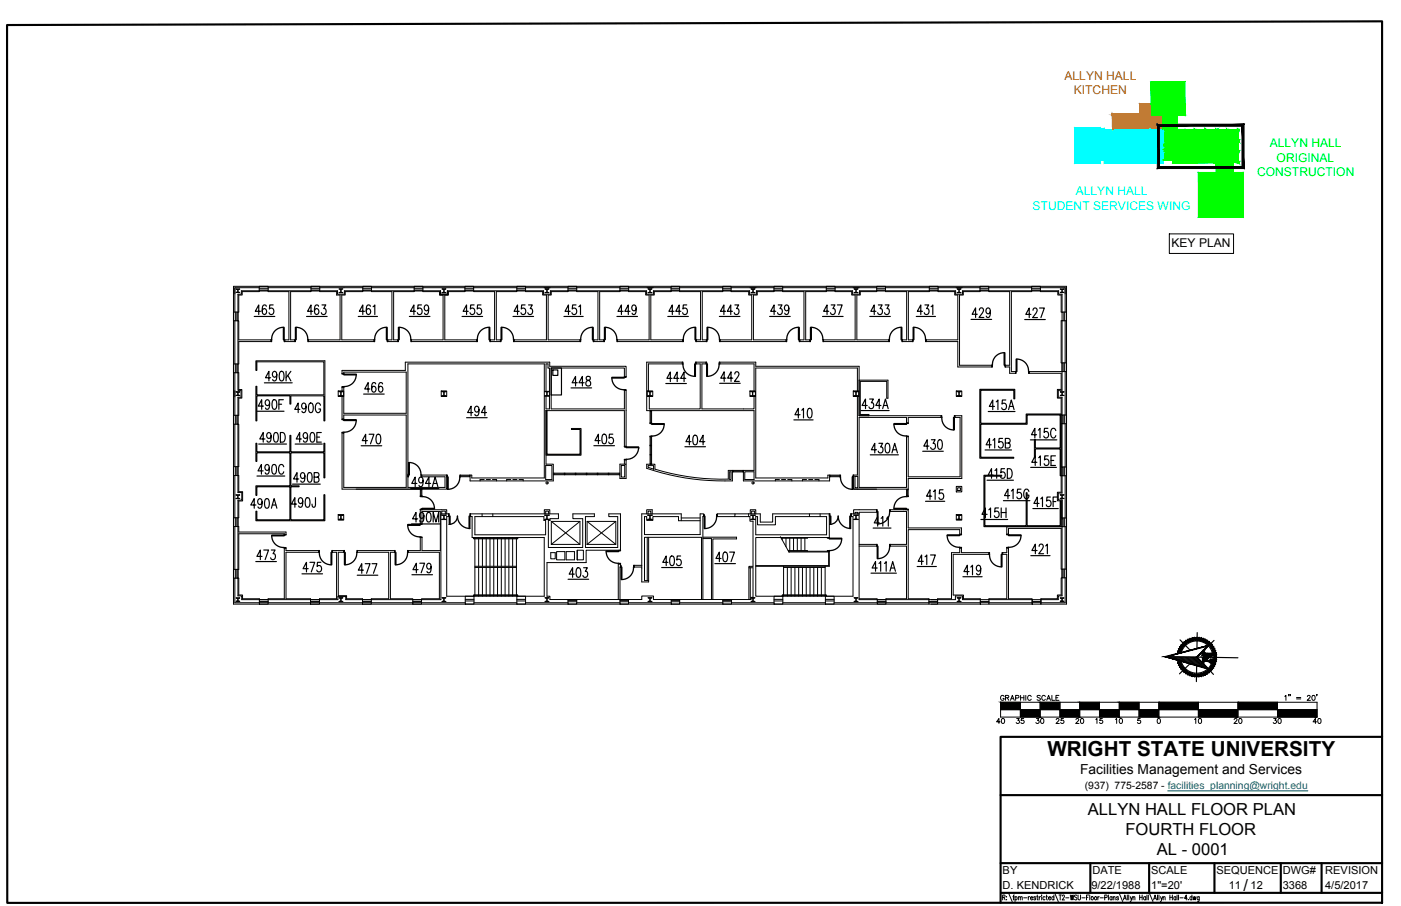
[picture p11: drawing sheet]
<svg xmlns="http://www.w3.org/2000/svg" width="432mm" height="279mm" viewBox="0 0 432 279" stroke-linecap="round" stroke-linejoin="round" font-family="sans-serif">
<defs><g id="words">
<text font-size="6.6" x="76.6" y="158">490A</text>
<text font-size="6.4" x="322.8" y="233.2">WRIGHT STATE UNIVERSITY</text>
<g font-size="6.2">
<text x="90" y="128.4">490G</text>
<text x="88.9" y="157.7">490J</text>
</g>
<g font-size="5.1">
<text x="335.3" y="251.4">ALLYN HALL FLOOR PLAN</text>
<text x="346.9" y="257.5">FOURTH FLOOR</text>
<text x="356.6" y="263.7">AL - 0001</text>
<text x="383.3" y="274.8">/</text>
</g>
<g font-size="4.4">
<text x="306.2" y="224.4">40</text>
<text x="312.2" y="224.4">35</text>
<text x="318.6" y="224.4">30</text>
<text x="324.6" y="224.4">25</text>
<text x="330.6" y="224.4">20</text>
<text x="336.9" y="224.4">15</text>
<text x="342.9" y="224.4">10</text>
<text x="367.2" y="224.4">10</text>
<text x="379.6" y="224.4">20</text>
<text x="391.6" y="224.4">30</text>
<text x="403.9" y="224.4">40</text>
</g>
<text font-size="4.3" x="332.9" y="238.8">Facilities Management and Services</text>
<g font-size="3.7" fill="#dd6e00">
<text x="328.1" y="24.6">ALLYN HALL</text>
<text x="331" y="29.1">KITCHEN</text>
</g>
<g font-size="3.7" fill="#0f0">
<text x="391.4" y="45.4">ALLYN HALL</text>
<text x="393.5" y="49.9">ORIGINAL</text>
<text x="387.4" y="54.4">CONSTRUCTION</text>
</g>
<g font-size="3.7" fill="#0ff">
<text x="318.3" y="64.7">STUDENT SERVICES WING</text>
<text x="331.6" y="60.2">ALLYN HALL</text>
</g>
<text font-size="3.7" x="361.1" y="76.3">KEY PLAN</text>
<g font-size="3.4">
<text x="309" y="269.6">BY</text>
<text x="336.7" y="269.6">DATE</text>
<text x="354.8" y="269.6">SCALE</text>
<text x="374.9" y="269.6">SEQUENCE</text>
<text x="395.4" y="269.6">DWG#</text>
<text x="408.5" y="269.6">REVISION</text>
<text x="309" y="274.1">D. KENDRICK</text>
<text x="336.4" y="274.1">9/22/1988</text>
<text x="354.8" y="274.1">1&quot;=20'</text>
<text x="378.7" y="274.1">11</text>
<text x="385.4" y="274.1">12</text>
<text x="395.4" y="274.1">3368</text>
<text x="408.4" y="274.1">4/5/2017</text>
</g>
<text font-size="3.2" x="334.4" y="243.2">(937) 775-2587 - facilities_planning@wright.edu</text>
</g></defs>
<!-- layer: ROOM-NUMBER -->
<g fill="none" stroke="#000" stroke-width=".36">
<path d="M78.4 97.6h6.3M80.3 96h-1.6l1-2v3M82.1 94.5l-.1-.3-.6-.2a1.62 1.62 0 0 0-.6 2l.3 .9a.81 .81 0 0 0 1.1-.8 .81 .81 0 0 0-1.1-.8l-.3 .7M84.2 94h-1.1l-.1 1.3a.95 .95 0 0 1 1.5 .5 .95 .95 0 0 1-1 1.2l-.6-.6M94.5 97.6h6.3M96.4 96h-1.6l1.1-2v3M98.2 94.5l-.1-.3-.5-.2a1.62 1.62 0 0 0-.7 2l.3 .9a.81 .81 0 0 0 1.1-.8 .81 .81 0 0 0-1.1-.8l-.3 .7M99.2 94h1.2l-.6 1.2a.86 .86 0 0 1 .7 1.1 .86 .86 0 0 1-1.4 .4l-.1-.3M110.4 97.6h5.9M112.3 96h-1.5l1-2v3M114.1 94.5l-.1-.3-.5-.2a1.62 1.62 0 0 0-.6 2l.3 .9a.81 .81 0 0 0 1.1-.8 .81 .81 0 0 0-1.1-.8l-.3 .7M115 94.6l.5-.6v3"/>
<path d="M126.2 97.6h6.3M128.1 96h-1.6l1.1-2v3M129.9 94h-1.1l-.1 1.3a.95 .95 0 0 1 1.5 .5 .95 .95 0 0 1-1 1.2l-.6-.6M132.1 95l-.3 .7a.82 .82 0 0 1-1.1-.8 .82 .82 0 0 1 1.1-.7 2.32 2.32 0 0 1-.3 2.8l-.5-.1-.2-.3M142.4 97.6h6.4M144.3 96h-1.6l1.1-2v3M146.1 94h-1l-.1 1.3a.95 .95 0 0 1 1.4 .5 .95 .95 0 0 1-1 1.2l-.5-.6M148.2 94h-1l-.1 1.3a.95 .95 0 0 1 1.5 .5 .95 .95 0 0 1-1.1 1.2l-.5-.6M158.1 97.6h6.4M160 96h-1.6l1.1-2v3M161.8 94h-1l-.1 1.3a.95 .95 0 0 1 1.5 .5 .95 .95 0 0 1-1.1 1.2l-.5-.6M162.9 94h1.2l-.7 1.2a.86 .86 0 0 1 .7 1.1 .86 .86 0 0 1-1.3 .4l-.1-.3"/>
<path d="M173.8 97.6h5.9M175.7 96h-1.5l1-2v3M177.5 94h-1l-.1 1.3a.95 .95 0 0 1 1.5 .5 .95 .95 0 0 1-1.1 1.2l-.5-.6M178.4 94.6l.5-.6v3M190.1 97.6h6.4M192.1 96h-1.6l1-2v3M194.2 96h-1.6l1-2v3M196.1 95l-.3 .7a.82 .82 0 0 1-1.1-.8 .82 .82 0 0 1 1.1-.7 2.32 2.32 0 0 1-.4 2.8l-.5-.1-.1-.3M205.8 97.6h6.4M207.7 96h-1.5l1-2v3M209.9 96h-1.6l1-2v3M211.7 94h-1.1l-.1 1.3a.95 .95 0 0 1 1.5 .5 .95 .95 0 0 1-1.1 1.2l-.5-.6"/>
<path d="M221.7 97.6h6.4M223.6 96h-1.5l1-2v3M225.8 96h-1.6l1-2v3M226.5 94h1.2l-.7 1.2a.86 .86 0 0 1 .7 1.1 .86 .86 0 0 1-1.3 .4l-.1-.3M237.2 97.6h6.4M239.1 96h-1.6l1.1-2v3M239.9 94h1.1l-.6 1.2a.86 .86 0 0 1 .7 1.1 .86 .86 0 0 1-1.4 .4l-.1-.3M243.1 95l-.3 .7a.82 .82 0 0 1-1-.8 .82 .82 0 0 1 1-.7 2.32 2.32 0 0 1-.3 2.8l-.5-.1-.1-.3M253.5 97.6h6.4M255.4 96h-1.6l1.1-2v3M256.2 94h1.1l-.6 1.2a.86 .86 0 0 1 .7 1.1 .86 .86 0 0 1-1.3 .4l-.1-.3M258.1 94h1.5l-1.1 3"/>
<path d="M268.1 97.6h6.3M270 96h-1.6l1-2v3M270.7 94h1.2l-.7 1.2a.86 .86 0 0 1 .7 1.1 .86 .86 0 0 1-1.3 .4l-.1-.3M272.8 94h1.2l-.6 1.2a.86 .86 0 0 1 .6 1.1 .86 .86 0 0 1-1.3 .4l-.1-.3M282.4 97.6h5.9M284.3 96h-1.6l1.1-2v3M285.1 94h1.1l-.6 1.2a.86 .86 0 0 1 .7 1.1 .86 .86 0 0 1-1.3 .4l-.1-.3M287 94.6l.5-.6v3M299.3 98.5h6.3M301.2 96.9h-1.6l1.1-2v3M301.9 95.6l.1-.4a.68 .68 0 0 1 .9-.1 .68 .68 0 0 1 .1 1l-1.3 1.8h1.5M305.2 95.9a.78 .78 0 0 1-.7 .9 .87 .87 0 0 1-.6-1.1 .87 .87 0 0 1 1-.6 2.29 2.29 0 0 1-.3 2.8l-.5-.1-.1-.3"/>
<path d="M315.8 98.5h6.4M317.7 97h-1.5l1-2v3M318.4 95.7l.1-.4a.68 .68 0 0 1 1-.2 .68 .68 0 0 1 0 1l-1.2 1.9h1.5M320.4 95h1.5l-1.1 3M81.5 118.1h8.6M83.4 116.5h-1.6l1.1-2v3M85.3 115.5a.78 .78 0 0 1-.7 .8 .87 .87 0 0 1-.6-1 .87 .87 0 0 1 1-.6 2.66 2.66 0 0 1 0 2.6l-.5 .2-.5-.5M86.4 114.7l.5-.2a2.02 2.02 0 0 1 0 3h-.2a1.77 1.77 0 0 1-.5-2.4zM88.2 114.5v3M88.7 115.8l1 1.7M89.7 114.5l-1.5 2M114 120h-1.6l1.1-2v2.9"/>
<path d="M115.8 118.4l-.1-.3-.5-.1a2.32 2.32 0 0 0-.4 2.8 .82 .82 0 0 0 1.1-.8 .82 .82 0 0 0-1.1-.8l-.3 .8M117.9 118.4l-.1-.3-.5-.1a2.32 2.32 0 0 0-.3 2.8 .82 .82 0 0 0 1-.8 .82 .82 0 0 0-1-.8l-.4 .8M176 119.6h6.3M177.9 118h-1.6l1.1-1.9v2.9M180 118h-1.6l1.1-1.9v2.9M180.8 116.2v.9a1.08 1.08 0 0 1 1.1 .7 1.08 1.08 0 0 1-.4 1.2 .93 .93 0 0 1-1-.9 .93 .93 0 0 1 1.1-.9l.2-.1a.63 .63 0 0 0-.3-1zM205.2 118.3h6.4M207.1 116.7h-1.6l1.1-2v3M209.2 116.7h-1.5l1-2v3M211.4 116.7h-1.6l1-2v3M221.8 118.2h6.3M223.7 116.6h-1.6l1.1-1.9v2.9"/>
<path d="M225.8 116.6h-1.5l1-1.9v2.9M226.5 115.4l.1-.5a.68 .68 0 0 1 .9-.1 .68 .68 0 0 1 .1 1l-1.2 1.8h1.5M79.3 126.8h8.2M79.7 136.9h8.6M81.2 125.2h-1.6l1.1-1.9v2.9M81.7 135.4h-1.6l1-2v2.9M83.1 124.2l-.3 .8a.82 .82 0 0 1-1.1-.8 .82 .82 0 0 1 1.1-.8 2.32 2.32 0 0 1-.3 2.8l-.6-.1-.1-.3M83.6 134.4a.78 .78 0 0 1-.8 .8 .87 .87 0 0 1-.6-1 .87 .87 0 0 1 1-.7 2.66 2.66 0 0 1 0 2.7l-.5 .1-.4-.4M84.2 123.4l.5-.1a1.77 1.77 0 0 1 .5 2.4l-.2 .4-.5 .1a2.32 2.32 0 0 1-.3-2.8zM84.6 133.5l.5-.1a2.02 2.02 0 0 1 0 2.9h-.2a1.77 1.77 0 0 1-.5-2.3zM86 124.7h.8M86.4 133.4h.8a1.81 1.81 0 0 1 0 2.9h-.8z"/>
<path d="M87.3 123.3h-1.3v2.9M91 136.9h8.3M92.9 135.4h-1.6l1.1-2v2.9M94.8 134.4a.78 .78 0 0 1-.7 .8 .87 .87 0 0 1-.7-1 .87 .87 0 0 1 1.1-.7 2.66 2.66 0 0 1 0 2.7l-.5 .1-.5-.4M95.9 133.5l.5-.1a2.02 2.02 0 0 1 0 2.9h-.2a1.77 1.77 0 0 1-.6-2.3zM97.7 134.8h.8M99 133.4h-1.3v2.9h1.3M111.3 137.5h6.4M112.1 121.5h6.3M113.2 135.9h-1.6l1.1-2v3M113.8 133.9h1.4l-1 3M116.2 134l.5-.1a1.77 1.77 0 0 1 .6 2.4l-.3 .4-.5 .2a2.32 2.32 0 0 1-.3-2.9z"/>
<path d="M143.8 128.8h6.3M145.7 127.2h-1.6l1.1-1.9v2.9M147.6 126.3a.78 .78 0 0 1-.7 .8 .87 .87 0 0 1-.6-1.1 .87 .87 0 0 1 1-.6 2.29 2.29 0 0 1-.3 2.8l-.5-.1-.1-.3M150 127.2h-1.6l1-1.9v2.9M183 137.4h6.4M185 135.9h-1.6l1-2v3M185.8 134l.5-.1a2.02 2.02 0 0 1 0 3h-.2a1.77 1.77 0 0 1-.5-2.4zM188.9 133.9h-1.1l-.1 1.3a.94 .94 0 0 1 1.5 .5 .94 .94 0 0 1-1.1 1.2l-.5-.6M211.1 137.8h6.3M213 136.2h-1.6l1.1-2v3M213.8 134.4l.6-.2a2.02 2.02 0 0 1 0 3h-.2a1.77 1.77 0 0 1-.6-2.4zM217.2 136.2h-1.6l1.1-2v3"/>
<path d="M244.7 129.5h5.9M246.6 127.9h-1.6l1.1-2v3M247.1 126.5l.5-.6v3M249.1 126.1l.6-.2a2.02 2.02 0 0 1 0 3h-.3a2.29 2.29 0 0 1-.3-2.8zM265.4 126.6h8.6M267.3 125h-1.6l1.1-1.9v2.9M268 123.1h1.2l-.6 1.1a.85 .85 0 0 1 .7 1.3 .85 .85 0 0 1-1.5 0M270.1 138.7h-1.5l1-2v3M270.9 136.7h1.1l-.6 1.2a.85 .85 0 0 1 .7 1.2 .85 .85 0 0 1-1.4 0M271.5 125h-1.6l1.1-1.9v2.9M272 126l.9-2.9 .8 2.9M272.4 125h1"/>
<path d="M273.1 136.9l.5-.2a2.02 2.02 0 0 1 0 3h-.2a1.77 1.77 0 0 1-.5-2.4zM274.9 139.7l.9-3 .8 3M275.2 138.7h1.1M284.4 139.2h6.3M286.3 137.6h-1.6l1.1-2v3M287.1 135.6h1.1l-.6 1.1a.87 .87 0 0 1 .7 1.2 .87 .87 0 0 1-1.4 .4l-.1-.3M289.3 135.8l.5-.2a2.02 2.02 0 0 1 0 3h-.2a2.29 2.29 0 0 1-.3-2.8zM303.6 138.8h8.2M304.6 126.9h8.2M305.5 137.2h-1.6l1.1-2v3M306 135.8l.6-.6v3M306.5 125.3h-1.6l1.1-1.9v2.9"/>
<path d="M307 123.9l.6-.5v2.9M309 135.2h-1.1l-.1 1.3a.94 .94 0 0 1 1.5 .5 .94 .94 0 0 1-1 1.2l-.6-.6M309.9 136.6l1.2-.1 .2-.4-.2-.7-1.2-.2v3h.9a.82 .82 0 0 0 .6-.8 .82 .82 0 0 0-.6-.8M310 123.4h-1.1l-.1 1.2a.94 .94 0 0 1 1.5 .6 .94 .94 0 0 1-1 1.1l-.6-.5M310.8 126.3l.9-2.9 .8 2.9M311.2 125.3h1M317.6 135.7h8.1M319.5 134.1h-1.6l1.1-2v3M320 132.6l.5-.5v3M323 132.1h-1.1l-.1 1.3a.95 .95 0 0 1 1.5 .5 .95 .95 0 0 1-1.1 1.2l-.5-.6M325.4 132.8a.83 .83 0 0 0-1-.7 .83 .83 0 0 0-.6 1.1l.1 1.1a.74 .74 0 0 0 .8 .8 .74 .74 0 0 0 .7-.8M79.2 146.8h8.6"/>
<path d="M81.1 145.2h-1.6l1.1-2v3M83 144.2l-.3 .7a.82 .82 0 0 1-1.1-.7 .82 .82 0 0 1 1.1-.8 2.32 2.32 0 0 1-.3 2.8l-.6-.1-.1-.3M84.1 143.4l.5-.2a1.77 1.77 0 0 1 .5 2.4l-.2 .5-.5 .1a2.32 2.32 0 0 1-.3-2.8zM87.5 143.9a.83 .83 0 0 0-1.1-.6 .83 .83 0 0 0-.5 1.1l.1 1.1a.74 .74 0 0 0 .7 .7 .74 .74 0 0 0 .8-.7M90.1 149.3h8.6M92.1 147.7h-1.6l1-2v3M94 146.7l-.3 .7a.82 .82 0 0 1-1.1-.7 .82 .82 0 0 1 1.1-.8 2.32 2.32 0 0 1-.4 2.8l-.5-.1-.1-.3M95 145.9l.6-.2a1.77 1.77 0 0 1 .5 2.4l-.2 .5-.6 .1a2.32 2.32 0 0 1-.3-2.8zM96.8 147.1l1.3-.1 .2-.4-.2-.7-1.3-.2v3h1a.83 .83 0 0 0 .5-.8 .83 .83 0 0 0-.5-.8M126.6 150.7h8.6M128.5 149.1h-1.6l1.1-2v3M130.4 148.1l-.3 .7a.82 .82 0 0 1-1.1-.8 .82 .82 0 0 1 1.1-.8 2.32 2.32 0 0 1-.3 2.9l-.6-.2-.1-.2"/>
<path d="M130.7 159a.78 .78 0 0 1-.8 .9 .87 .87 0 0 1-.6-1.1 .87 .87 0 0 1 1-.6 2.66 2.66 0 0 1 0 2.7l-.5 .1-.4-.4M131.7 158.2l.5-.2a2.02 2.02 0 0 1 0 3h-.2a1.77 1.77 0 0 1-.5-2.4zM132.7 149.1h-1.6l1.1-2v3M133.3 150.1l.8-3 .9 3M133.6 149.1h1M268.2 140.3h8.7M271.6 159.8l.5-.5v3M273.3 159.8l.5-.5v3M285.3 154.6h5.9M287.2 153h-1.6l1-2v3M287.7 151.6l.5-.6v3M290.7 151h-1.1l-.1 1.3a.94 .94 0 0 1 1.5 .5 .94 .94 0 0 1-1.1 1.2l-.5-.5"/>
<path d="M304.2 148.1h8.1M304.2 158.6h-1.5l1-2v3M304.8 157.2l.5-.6v3M306.1 146.5h-1.6l1.1-2v3M306.7 145.1l.5-.6v3M307.7 156.6h-1l-.1 1.3a.94 .94 0 0 1 1.4 .5 .94 .94 0 0 1-1 1.2l-.5-.6M308.6 156.6v3M308.6 158.1h1.5M309.3 154.4h8.1M309.6 144.5h-1l-.1 1.3a.94 .94 0 0 1 1.4 .5 .94 .94 0 0 1-1 1.2l-.6-.5M310.1 156.6v3M310.5 144.5h.7a1.81 1.81 0 0 1 0 3h-.7z"/>
<path d="M311.2 152.8h-1.6l1.1-2v3M311.7 151.4l.5-.6v3M314.7 150.8h-1.1l-.1 1.3a.94 .94 0 0 1 1.5 .6 .94 .94 0 0 1-1.1 1.1l-.5-.5M317.1 151.6a.74 .74 0 0 0-.7-.8 .74 .74 0 0 0-.8 .8l-.1 1.1a.85 .85 0 0 0 .8 1.1 .85 .85 0 0 0 .8-1.1h-.5M317.7 144.1h7.9M318.3 156.8h7.9M319.6 142.6h-1.6l1.1-2v2.9M320.1 141.2l.5-.6v2.9M320.2 155.3h-1.5l1-2v2.9M320.8 153.8l.5-.5v2.9M323.1 140.6h-1.1l-.1 1.3a.94 .94 0 0 1 1.5 .5 .94 .94 0 0 1-1.1 1.1l-.5-.5M323.7 153.3h-1l-.1 1.3a.95 .95 0 0 1 1.5 .5 .95 .95 0 0 1-1.1 1.1l-.5-.5"/>
<path d="M323.9 142h.9M324.6 154.7h.8M325.3 140.6h-1.4v2.9h1.4M326 153.3h-1.4v2.9M78.8 173.2h6.4M80.8 171.6h-1.6l1-2v3M81.3 169.6h1.5l-1.1 3M83.6 169.6h1.2l-.6 1.1a.86 .86 0 0 1 .6 1.2 .86 .86 0 0 1-1.3 .4l-.1-.3M93.1 177h6.3M95 175.4h-1.6l1.1-2v3M95.5 173.4h1.5l-1.1 3M98.9 173.4h-1.1l-.1 1.3a.94 .94 0 0 1 1.5 .5 .94 .94 0 0 1-1 1.2l-.6-.6"/>
<path d="M110.1 177.4h6.4M112 175.8h-1.6l1.1-2v3M112.6 173.8h1.4l-1 3M114.7 173.8h1.5l-1.1 3M126.8 161.6h8.9M127 177.2h6.3M128.7 160h-1.5l1-2v3M128.9 175.7h-1.6l1-2v2.9M129.4 173.7h1.5l-1.1 2.9M132.9 174.7a.78 .78 0 0 1-.8 .8 .87 .87 0 0 1-.6-1 .87 .87 0 0 1 1.1-.7 2.66 2.66 0 0 1 0 2.7l-.6 .1-.4-.4M133.5 161v-3l.9 3 .8-3v3M175.1 178.6h6.3"/>
<path d="M177 177.1h-1.6l1.1-2v2.9M177.9 175.2l.5-.1a2.02 2.02 0 0 1 0 2.9h-.2a2.29 2.29 0 0 1-.3-2.8zM179.9 175.1h1.1l-.6 1.1a.87 .87 0 0 1 .7 1.2 .87 .87 0 0 1-1.3 .4l-.1-.3M203.9 175h6.4M205.9 173.4h-1.6l1-1.9v2.9M206.7 171.6l.5-.1a2.02 2.02 0 0 1 0 2.9h-.2a2.29 2.29 0 0 1-.3-2.8zM209.8 171.5h-1.1l-.1 1.2a.94 .94 0 0 1 1.5 .6 .94 .94 0 0 1-1.1 1.1l-.5-.5M220.3 173.8h6.4M222.2 172.2h-1.5l1-1.9v2.9M223.1 170.4l.5-.1a2.02 2.02 0 0 1 0 2.9h-.2a2.29 2.29 0 0 1-.3-2.8zM224.9 170.3h1.5l-1.1 2.9M268.4 176.8h7.9"/>
<path d="M269.1 162.8h5.5M270.4 175.2h-1.6l1-2v3M270.9 173.8l.5-.6v3M271 161.3h-1.6l1.1-2v3M272.6 173.8l.5-.6v3M274.3 176.2l.8-3 .9 3M274.6 175.2h1.1M282.7 174.7h5.9M284.6 173.1h-1.6l1-2v3M285.1 171.7l.5-.6v3M286.8 171.1h1.5l-1.1 3M296.8 177.9h5.9"/>
<path d="M298.7 176.3h-1.6l1-2v3M299.2 174.9l.5-.6v3M302.3 175.3a.78 .78 0 0 1-.8 .8 .87 .87 0 0 1-.6-1 .87 .87 0 0 1 1.1-.7 2.29 2.29 0 0 1-.4 2.9l-.5-.2-.1-.3M302.3 160.2h8.3M317.7 171.4h5.9M319.6 169.8h-1.6l1.1-2v3M320.3 168.5l.4-.7 .6 .1 .2 .5-.3 .9-1 1.5h1.4M322.3 168.4l.5-.6v3"/>
</g>
<!-- layer: A - EXISTING -->
<g fill="none" stroke="#000" stroke-width=".31">
<path d="M72 96.2h1.3v2.7h-1.3zM72.4 88.7v7.5M72.4 98.9v13.3M72.5 96.2v2.7M72.8 96.2v2.7M72.8 89.2h.5v.9h-.5M72.8 89.1h1.1M72.8 89.1v.1M72.8 90.2h.1M73.3 98.9h.3v5.9h10.1v.6h-.2v-.6v.5h-9.9v6.9h-.3M73.9 89.2h-.5v.9l.5 .1h-1.1M73.9 89.1v.1"/>
<path d="M79.9 88.7h-7.5v1.9M79.9 89.7v.2h-5.3v1.1h-1v5.2h-.3M79.9 88.3h2.7v1.4h-2.7zM79.9 89.1h2.7M79.9 88.9h2.7M82.6 89.7v.2h6.4v14.9h-1.2v.5h3v-.5h-1.2v-14.9h6.3v-.2M82.6 88.7h13.3M95.9 88.3h2.6v1.4h-2.6zM95.9 89.1h2.6M95.9 88.9h2.6M98.5 89.7v.2h5.3v1.1h1v13.8h-9.7v.5h20.2v-.5v.6h.2v-.6h-10.2v-13.8h1.1v-1.1h5.4v-.2M98.5 88.7h13.3"/>
<path d="M104.5 89.1h1.1l-.5 .1v1l.5 .1h-1.1l.5-.1v-1zM111.8 88.3h2.7v1.4h-2.7zM111.8 89.1h2.7M111.8 88.9h2.7M114.5 89.7v.2h6.3v14.9h-1.3v.5h3.1v-.5h-1.3v-14.9h6.3v-.2M114.5 88.7h13.1M127.6 88.3h2.7v1.4h-2.7zM127.6 89.1h2.7M127.6 88.9h2.7M130.3 89.7v.2h5.2v1.1h1.1v13.8h-10v.6h.2v-.6v.5h20.1v-.5v.6h.2v-.6h-10v-13.8h1v-1.1h5.2v-.2M130.3 88.7h13M136.3 89.1l.5 .1v.9"/>
<path d="M136.3 89.1h1.1M136.3 89.1h.1M136.7 90.2h.1M137.4 89.1l-.5 .1v.9l.5 .2h-1.1l.4-.1M137.4 89.1h.1M143.3 88.3h2.7v1.4h-2.7zM143.3 89.1h2.7M143.3 88.9h2.7M146 89.7v.2h6.4v14.9h-1.2v.5h3v-.5h-1.2v-14.9h6.3v-.2M146 88.7h13.3M159.3 88.3h2.7v1.4h-2.7zM159.3 89.1h2.7"/>
<path d="M159.3 88.9h2.7M162 89.7v.2h5.3v1.1h1.1v13.8h-10.1v.6h.2v-.6v.5h20.3v-.5v.6h.2v-.6h-10.1v-13.8h1v-1.1h5.2v-.2M162 88.7h13.1M168 89.1l.5 .1v.9M168 89.1h1.1M168 89.1h.1M168.5 90.2h.1M169.1 89.1l-.5 .1v.9l.5 .2h-1.1l.5-.1M169.1 89.1h.1M175.1 88.3h2.7v1.4h-2.7zM175.1 89.1h2.7M175.1 88.9h2.7"/>
<path d="M177.8 89.7v.2h6.5v14.9h-1.3v.5h3.1v-.5h-1.3v-14.9h6.3v-.2M177.8 88.7h13.3M191.1 88.3h2.7v1.4h-2.7zM191.1 89.1h2.7M191.1 88.9h2.7M193.8 89.7v.2h5.2v1.1h1.1v13.8h-10v.6h.2v-.6v.5h20.1v-.5v.6h.2v-.6h-10v-13.8h1v-1.1h5.2v-.2M193.8 88.7h13M199.8 89.1l.5 .1v.9M199.8 89.1h1.1M199.8 89.1h.1M200.2 90.2l-.4 .1h1.1l-.5-.1M200.2 90.2h.1"/>
<path d="M200.4 90.1h.1M200.9 89.1l-.5 .1v.9M200.9 89.1h.1M206.8 88.3h2.7v1.4h-2.7zM206.8 89.1h2.7M206.8 88.9h2.7M209.5 89.7v.2h6.4v14.9h-1.3v.5h3.1v-.5h-1.3v-14.9h6.4v-.2M209.5 88.7h13.3M222.8 88.3h2.5v1.4h-2.5zM222.8 89.1h2.5M222.8 88.9h2.5M225.3 89.7v.2h5.5v1.1h.9v13.8h-10v.6h.2v-.6v.5h20.4v-.5v.6h.2v-.6h-10.3v-13.8h1.2v-1.1h5.1v-.2"/>
<path d="M225.3 88.7h13.2M231.5 89.1l.5 .1v.9l-.5 .2h1.1l-.4-.1M231.5 89.1h1.1M231.5 89.1h.1M232.1 90.1h.1M232.6 89.1l-.5 .1v.9M232.6 89.1h.1M238.5 88.3h2.7v1.4h-2.7zM238.5 89.1h2.7M238.5 88.9h2.7M241.2 89.7v.2h6.6v14.9h-1.3v.5h3.1v-.5h-1.3v-14.9h6.4v-.2M241.2 88.7h13.5"/>
<path d="M254.7 88.3h2.7v1.4h-2.7zM254.7 89.1h2.7M254.7 88.9h2.7M257.4 89.7v.2h5.1v1.1h1.1v13.8h-10v.6h.2v-.6v.5h20.1v-.5v.6h.2v-.6h-10v-13.8h1v-1.1h5.1v-.2M257.4 88.7h12.8M263.3 89.1l.5 .1v.9l-.5 .2h1.1l-.5-.1M263.3 89.1h1.1M263.3 89.1h.1M263.9 90.1h.1M264.4 89.1l-.5 .1v.9M264.4 89.1h.1M270.2 88.3h2.7v1.4h-2.7z"/>
<path d="M270.2 89.1h2.7M270.2 88.9h2.7M272.9 89.7v.2h6.5v14.9h-1.2v.5h3v-.5h-1.2v-14.9h6.4v-.2M272.9 88.7h13.5M286.4 88.3h2.7v1.4h-2.7zM286.4 89.1h2.7M286.4 88.9h2.7M289.1 89.7v.2h5.2v1.1h.9v13.8h-9.9v.6h.2v-.6v.5h9.7v7.9h10.5v-.6h-10v-21.6h1.2v-1.1h5.1v-.2M289.1 88.7h12.9M295 89.1l.5 .1v.9l-.5 .2h1.1l-.5-.2v-.9l.5-.1M295 89.1h1.1M295 89.1h.1"/>
<path d="M296.1 89.1h.1M302 88.3h2.7v1.4h-2.7zM302 89.1h2.7M302 88.9h2.7M304.7 89.7v.2h6.5v22.7h-1.3v.6h1.3v1.9h1.8v-.5h-1.3v-24.7h6.3v-.2M304.7 88.7h13.3M318 88.3h2.7v1.4h-2.7zM318 89.1h2.7M318 88.9h2.7M320.7 89.7v.2h5.3v1.1h1.1v5.2h.2v-5.5h-1v-1h-29.7v1h-2.1v-1h-29.6v1h-2.1v-1h-29.7v1h-2.1v-1h-29.6v1h-2.1v-1h-29.7v1h-2.1v-1h-29.6v1h-2.1v-1h-29.7v1h-2.1v-1h-29.6v1h-1.1v29.7h1v2.1h-1v29.4h1.2v2.3h-1.2v29.6h1.2v1.1h29.6v-.9h2.5v.9h29.3v-26.4h2.4M320.7 88.7h7.6v7.5M326.8 89.2l.5 .1v.8l-.5 .1h1.1"/>
<path d="M326.8 89.1h1.1M326.8 89.1v.1M327.3 96.2h1.4v2.7h-1.4zM327.9 90.2h.1M327.9 89.2l-.5 .1v.8h.4M327.9 89.1v.1M327.9 96.2v2.7M328.2 96.2v2.7M328.3 98.9v13M328.7 98.7v87.6h-7.9v-1.4h5.4v-1.1h1.1v-29.6h-1.1v-2.1h1.1v-29.6h-1.1v-2.1h1.1v-21.5h-.2v13h.2M328.7 96.2v-7.9h-256.7v98h214.3M72 112.2h1.3v2.7h-1.3z"/>
<path d="M72.4 114.9v13.2M72.5 112.2v2.7M72.8 112.2v2.7M73.3 114.9h.3v5.2h.9v2.7h-.9v5.3h-.3M87.6 104.8h.2v.6h-.2zM90.8 104.8h.3v.6h-.3zM94.9 104.8h.2v.6h-.2zM105.4 115.2h.6v.2h-.6zM105.4 119.2h.6v.2h-.6zM119.3 104.8h.2v.6h-.2zM122.6 104.8h.2v.6h-.2zM151 104.8h.2v.6h-.2z"/>
<path d="M154.2 104.8h.2v.6h-.2zM182.8 104.8h.2v.6h-.2zM186.1 104.8h.2v.6h-.2zM192.4 116.2h.6v.2h-.6zM210.3 111.6h.2v.7h-.2zM214.3 111.6h.2v.7h-.2zM214.4 104.8h.2v.6h-.2zM217.6 111.6h.2v.7h-.2zM217.7 104.8h.2v.6h-.2zM221.6 111.6h.2v.7h-.2zM246.3 104.8h.2v.6h-.2zM249.6 104.8h.2v.6h-.2z"/>
<path d="M278 104.8h.2v.6h-.2zM281.2 104.8h.2v.6h-.2zM305.7 112.6h.2v.6h-.2zM309.7 112.6h.2v.6h-.2zM313 114.6h.2v.6h-.2zM317 114.6h.2v.6h-.2zM327.3 114.6h-10.1v.5h9.9v5h-1.2v2.7h1.2v5.2h.2M327.3 111.9h1.4v2.7h-1.4zM327.9 111.9v2.7M328.2 111.9v2.7M328.3 114.6v13.4M72 128.1h1.3v2.7h-1.3z"/>
<path d="M72.4 130.8v13.1M72.5 128.1v2.7M72.8 120.9h.5v.9l-.5 .2M72.8 120.8h1.1M72.8 122h1.1M72.8 120.8v.1M72.8 122h.1M72.8 128.1v2.7M73.3 130.8h.3v13.1h-.3M73.9 120.9l-.5 .1v.8l.5 .2M73.9 120.8v.1M73.9 122h.1"/>
<path d="M104.2 120.6h1.7v1.7h-1.7zM104.4 120.7h1.3l-.6 .2v1.1l.6 .2h-1.3l.6-.2v-1.1zM105.4 129.3h.6v.2h-.6zM105.4 133.3h.6v.2h-.6zM105.4 120.6v-1.2h.6v8.1h19.2v-12.7h-19.2v.4h-.6v-1h19.5v-2.5h44.5v1.3h23.6v3.2h-.6v-2.7h-22.5v12.6h22.5v-5.7h.6v17.2M105.4 122.3v7h.6v-1.3h19.2v22.3h-19.2v-16.8h-.6v17.3h24.7M136 120.6h1.7v1.7h-1.7zM136.2 120.7h1.3l-.6 .2v1.1l.6 .2h-1.3l.6-.2v-1.1zM167.9 120.7h1.3l-.6 .2v1.1l.6 .2h-1.3l.6-.2v-1.1zM168.3 120.7v-8.5h.6v1.3h.4v12.6h-1v-3.9M192.4 120.2h.6v.2h-.6zM192.4 137.6h.6v.2h-.6z"/>
<path d="M192.4 137.6v-11h-24.1v16.5h2.2v5.2h-25.6v-1.8M192.5 137.8h.5M199.5 120.6h1.7v1.7h-1.7zM199.7 120.7h1.3l-.6 .2v1.1l.6 .2h-1.3l.6-.2v-1.1zM199.8 120.6v-8.4h10.5v-.5h-11v14.9h33.1v18.5h-7.9v2.7a71.4 71.4 0 0 1-22.6-3.1v-1.5h-2.6v1.2a73.9 73.9 0 0 0 26.4 3.9v-3.2M200.1 122.3v3.8h15.7v-13.9h-1.3v-.5h3.1v.5h-1.3v13.9h16.1v-3.8M200.3 130.4h.6v.3h-.6zM200.3 134.5h.6v.2h-.6zM200.4 126.8v3.6h.4v-3.8h-.4v.2h.4M200.6 126.8v3.6M200.6 134.7v2.6M200.6 137.5v2.7"/>
<path d="M200.8 137.3h-.4v.2h.4M231.1 120.6h1.7v1.7h-1.7zM231.3 120.7h1.3l-.6 .2v1.1l.6 .2h-1.3l.6-.2v-1.1zM232.4 120.6v-8.4h-10.6v-.5h11.1v1.3h31.9v15.2h25.3v.5v-.5h.2v.6l-10.4-.1v1.7h-.5v-1.7h-14.6v21.6h14.6v-15.6h.5v12.3h16v-18.3h-1.6v-.5h2.1v19.4h-16.5v3.2M263 120.6h1.7v1.7h-1.7zM263.2 120.7h1.3l-.6 .2v1.1l.6 .2h-1.3l.6-.2v-1.2zM264.3 120.6v-7.1h-31.4v33.9h22.3v-.9h3.7M264.3 122.3v24.2h-1.2v.5M279.4 130.4h.6v.2h-.6zM279.4 134.4h.6v.3h-.6zM294.1 128.2h.2v.6h-.2zM294.7 120.6h1.7v1.7h-1.7z"/>
<path d="M294.9 120.7h1.3l-.6 .1v1.2l.6 .2h-1.3l.6-.2v-1.2zM326.8 120.9h.5v1l-.5 .1M326.8 120.8h1.1M326.8 122h1.1M326.8 120.8v.1M326.8 122h.1M327.3 128h1.4v2.7h-1.4zM327.3 130.7h-.2v13.3h.2M327.9 120.9h-.5v1l.5 .1M327.9 120.8v.1M327.9 122h.1M327.9 128v2.7"/>
<path d="M328.2 128v2.7M328.3 130.7v13.3M72 159.7h1.3v2.7h-1.3zM72 143.9h1.3v2.8h-1.3zM72.4 146.7v13M72.5 143.9v2.8M72.5 159.7v2.7M72.8 152.6l.5 .1v.9l-.5 .2h1.1l-.5-.2v-.9l.5-.1M72.8 152.6h1.1M72.8 152.6h.1M72.8 143.9v2.8M72.8 159.7v2.7"/>
<path d="M73.3 146.7h.3v4.9h1.2v2.9h-1.2v5.2h-.3M73.9 152.6h.1M104.2 158.7h1.7v1.7h-1.7zM125.7 147h.1M125.7 146.5h.1M125.7 146.5h.2v.6h-.2zM129.5 157h.6v.2h-.6zM129.5 153h.6v.2h-.6zM129.6 150.8v2.2h.5M129.7 146.5h.3v.6h-.3zM129.8 151v2M130 150.8v.2h-.4"/>
<path d="M130 151v2M130.1 157.2h.1M136.1 158.5v-.9h1.2v.9M137.7 158.5v-1.3h-8.2v4.3h.6v-3.8h5.6v12.1h-5.6v-4h-.6h.6v-.2h-.6v4.2h-3.7v.5h9.6v14.4h-5.5v.2M137.7 146.5h.2v.6h-.2zM138.3 158.5v.8h-.6v24.6h30v-18.1h-22.2v-6.5h-.5v-.8v.7h-.2v-.7h27.3v1.4h-2.6v.6h-.5v8.3h10.6v-8.9h-3v-1.4h6.6v.8h-2.8v9.5h10v-9.5h-2.8v-.8h3.6v11.2h-10.5v3.8h-12.1v10.4h.9v1h28.3v-1.1h3.6v1.1h30.1v-.7h.6v-9.1h-1.3v9.8M138.3 158.5h.2v.7h-.2zM141.7 146.5h.2v.6h-.2zM141.9 146.5h3.5v.9h22.4v-35.2h-42.1v38.1h11.5v-3.3h-7.2v-.5h7.7v4.3h-27.9M141.9 146.8h2.8M141.9 147h2.8M144.7 146.5v.5h.2"/>
<path d="M146.4 159.3h21.2v1.2h.6v4.4h-21.8zM148.6 158.4v.9M149.2 147.9h-1.2v.4M149.9 147.9h1.2M151.8 147.9h1.2v.4M151.9 158.5v.8M157.4 147.9h-1.2v.4M158.1 147.9h1.2M160 147.9h1.2v.4M167.8 158.5v-1.3h1.7v1.3M168.2 158.5v-.9h.8v.9M168.2 143.6h1.9v4.3h-1.9z"/>
<path d="M170.5 146.4h20.4M170.5 145.9h20.6M170.7 146.2h3.2M170.7 145.9v.5M173.9 145.9v.5h.2v-.5M174.1 146.2h3.2M177.3 145.9v.5h.2v-.5M177.5 146.2h3.2M180.7 145.9v.5h.2v-.5M180.9 146.2h3.2M184.1 145.9v.5h.2v-.5M184.3 146.2h3.2"/>
<path d="M187.5 145.9v.5h.2v-.5M187.7 146.2h3.2M190.9 146.4h.2v1.1h1.9v-4.4h-1.9v3.3M190.9 145.9v.5M191.5 143.6h1v3.5h-1zM192.4 141.6h.6v.3h-.6zM192.4 141.9v1.2M193 141.9v1.2M199.3 158.5v-1.3h1.7v1.3M199.7 158.5v-.9h.9v.9M199.7 143.6h1.7v1.1l-1.7-.6zM200.4 143v-8.3h.4v8.5h-.4v-.2h.4"/>
<path d="M200.4 159v1.1l.6 .1M200.4 158.9h.1M200.4 158.9l.6-.1h-1.3l.6 .2v1.1l-.6 .1M200.6 140.3v2.7M200.8 140.2h-.4v.1h.4M210 159.7h5.8M216.8 158.6h.3v.6h-.3zM220.9 158.6h.2v.6h-.2zM224.9 145.5h.4v2.4h-.4zM225.7 145.5h.2M225.9 145.1v.4h3M225.9 145.3h3"/>
<path d="M226.5 159.3h4.6v1.4h1v14h-1.3v.4M226.5 158.5h-5.4v.8h5.4v-.8h4.2M228.9 145.1v.4h.2M229.1 145.1v3.2h26.6v-1.3M229.5 145.5h2.9v2.4h-2.9zM230.7 158.5h3.6v2.5h3.8v-2.5h17.7v.7h-.2M230.7 158.5v.8M231.2 158.5v-1.3h1.7v1.3M231.7 158.5v-.9h.8v.9M232.1 159v1.1l.6 .1M232.2 158.9h.1M232.2 158.9l.5-.1h-1.3l.6 .2v1.1l-.6 .1"/>
<path d="M232.9 159.3h.6v2.6h5.5v-2.6h15.8v5.6h-21.9zM240.2 147.9h-1.2v.4M240.9 147.9h1.2M242.8 147.9h1.2v.4M248.6 147.9h-1.3v.4M249.2 147.9h1.3M249.5 158.5v.8M251.1 147.9h1.3v.4M252.8 158.5v.8M255.6 158.5v7.3h-22.7v18.1h30v-24.6h-.5v-.8v.7h-.2v-.7h2.6M255.7 146.5v.5h.2M255.9 146.8h3"/>
<path d="M255.9 147h3M255.9 146.5v.5M258.9 146.5h.2v.6h-.2zM262.9 146.5h.2v.6h-.2zM263.1 158.5v-1.3h7.1v.8h-5.4v26.9h21.5M263.1 147h.1M263.1 147v3.8h1.2M263.1 150.8h16.8M263.5 158.5v-.5h.9v.5M263.5 146.9h.9v3.5h-.9zM263.9 159v1.1l.6 .1M263.9 158.9h.1"/>
<path d="M263.9 158.9l.6-.1h-1.3l.6 .2v1.1l-.6 .1M270.2 157.2h.2v.6h-.2zM274.2 157.2h.2v.6h-.2zM278.5 157.2h.1M279.1 157.2h.1M279.4 157h.6v.2h-.6zM279.4 153h.6v.2h-.6zM279.4 150.8v2.2h.5v-2M279.6 151v2M279.9 150.8v.2h-.5M294.7 150h1.7v1.7h-1.7zM294.7 158.7h1.7v1.7h-1.7z"/>
<path d="M295.2 150.4h.8v.9h-.8zM295.5 158.9l-.6-.1h1.3l-.6 .2v1.1l.6 .1M295.5 159h.1M295.5 159v1.1l-.6 .1M326.8 153.7l.5-.1v-.9l-.5-.1h1.1l-.5 .1v.9l.5 .1M326.8 153.7h.1M326.8 153.7h1.1M327.3 146.7h-.2v5.1h-1.2v2.6h1.2v5.3h.2M327.3 159.7h1.4v2.7h-1.4zM327.3 144h1.4v2.7h-1.4zM327.9 144v2.7M327.9 153.7h.1"/>
<path d="M327.9 159.7v2.7M328.2 144v2.7M328.2 159.7v2.7M328.3 146.7v13M72 175.6h1.3v2.7h-1.3zM72.4 178.3v7.6h7.5M72.4 162.4v13.2M72.5 175.6v2.7M72.8 175.6v2.7M73.3 178.3h.3v5.2h1.2v1.2h5.1v.2M73.3 162.4h.3v1.7h14.6v.7h-.6v-.2h-14v11h-.3M87.6 164.8h.6v.2h-.6z"/>
<path d="M98.2 169.7h.2v.7h-.2zM102.2 169.7h.3v.7h-.3zM104.4 160.2l.6-.1v-1.1l-.6-.2h1.3l-.6 .2v1.1l.6 .1M104.4 160.2h1.3M104.4 160.2h.1M105.7 160.2h.1M106 169.7h.2v.7h-.2zM110 169.7h.2v.7h-.2zM121.6 169.7h.2v.7h-.2zM125.6 169.7h.2v.7h-.2zM129.5 161.5h.6v.2h-.6zM136.2 160.2l.6-.1v-1.1l-.6-.2h1.3l-.6 .2v1.1l.6 .1"/>
<path d="M136.2 160.2h1.3M136.2 160.2h.1M137.5 160.2h.1M145.9 165.8l.2 .4h13.3l.2-.4M146.1 165.8l.1 .2h13.1M146.4 175h12.8M146.4 165.8v.2M146.4 166.2v17.3M146.4 174.6h12.8M147.5 165.8v.2M147.5 166.2v8.4M147.5 175v8.5"/>
<path d="M148.7 165.8v.2M148.7 166.2v8.4M148.7 175v8.5M149.9 165.8v.2M149.9 166.2v8.4M149.9 175v8.5M151 165.8v.2M151 166.2v8.4M151 175v8.5M152.2 165.8v.2M152.2 166.2v8.4M152.2 175v8.5"/>
<path d="M153.3 165.8v.2M153.3 166.2v8.4M153.3 175v8.5M154.5 165.8v.2M154.5 166.2v8.4M154.5 175v8.5M155.7 165.8v.2M155.7 166.2v8.4M155.7 175v8.5M156.8 165.8v.2M156.8 166.2v8.4M156.8 175v8.5"/>
<path d="M158 165.8v.2M158 166.2v8.4M158 175v8.5M159.2 165.8v.2M159.2 166.2v17.3M159.4 165.8l-.1 .2M167.9 160.2l.6-.1v-1.1l-.6-.2h1.3l-.6 .2v1.1l.6 .1M167.9 160.2h1.3M167.9 160.2h.1M169.2 160.2h.1M169.7 170.4h1.4v1.9h-1.4zM169.9 160.8h8.8v7.1h-8.8z"/>
<path d="M169.9 160.8l8.8 7.1M171.5 170.1h2.6v2.5h-2.6zM174.5 170.1h2.6v2.5h-2.6zM177.9 169.7h1.9v2.9h-1.9zM177.9 169.7v2.9M178.7 160.8l-8.8 7.1M180.9 160.8h8.9v7.1h-8.9zM180.9 160.8l8.9 7.1M189.8 160.8l-8.9 7.1M190.7 169.7h.6v.2h-.6zM190.7 173.7h.6v.2h-.6zM191.2 174.3h.2v.6h-.2z"/>
<path d="M197.8 174.3h-2.3v.6v-.6h-.2v.6h2.5M199.5 165.7v13.3M199.7 160.2h1.3M199.7 160.2h.1M199.9 179h-1.3v-13.3h17.6v19.2M201 160.2h.1M210 160.6v-2.1h-12.2v21h2.1v-13.8M215.8 160.6h-6.7v-1.3h-7.9v1.2h-1.9v-1.2h-.7v5.6h17.2v-6.4h1v.8h-.2v25.6M216.6 165.7h10.4v.5h-7.3v18.7M216.6 166.1h2.7v18.8M231.2 175.1v9.8M231.4 160.2h1.3"/>
<path d="M231.4 160.2h.1M232.7 160.2h.1M240.5 165.5l2.7 4.8M241.1 166v.5M241.5 175h12.8M241.5 174.6v8.9M242.2 166v2.6M242.7 175v8.5M242.9 169.8h5.9v.2M243 170h12.6h-.6v-.2h.6v4.8h-22.7M243.2 170.2h12.2v4.2h-22.5M243.4 166v3.8"/>
<path d="M243.8 175v8.5M244.6 166v3.8M245 175v8.5M245.7 166v3.8M246.2 175v8.5M246.9 166v3.8M247.3 175v8.5M248.1 166v3.8M248.5 175v8.5M248.8 165.8v.2h-8M249.7 175v8.5M250.8 175v8.5"/>
<path d="M252 175v8.5M253.1 175v8.5M254.3 174.6v8.9M255 165.8h.6v.2h-.6zM263.2 160.2h.1M263.2 160.2h1.3M264.5 160.2h.1M264.8 167.9h5.4v.5h-5.4M270.2 167.8h.2v.7h-.2zM274.2 167.8h.2v.7h-.2zM294.9 160.2h.1M294.9 160.2h1.3"/>
<path d="M295.8 164.8h.6v.2h-.6zM295.8 168.8h.6v.2h-.6zM296.2 160.2h.1M308.8 170.4h.2v.6h-.2zM310.3 164.8h.6v.2h-.6zM310.3 168.8h.6v.2h-.6zM327.3 178.2h-.2v5.3h-1.2v1.2h-5.1v.2M327.3 175.5h1.4v2.7h-1.4zM327.3 162.4h-17v2.4h.5v-1.8h16.3v12.5h.2M327.9 175.5v2.7M328.2 175.5v2.7M328.3 162.4v13.1"/>
<path d="M328.3 178.2v7.7h-7.5M72.8 184.4l.5 .1v.9h-.5M72.8 184.4h.1M72.8 185.4v.1M72.8 184.4h1.1M72.8 185.5h1.1M73.9 184.4l-.5 .1v.9h.5M73.9 184.4h.1M73.9 185.4v.1M79.9 184.9h2.7v1.4h-2.7zM79.9 185.5h2.7M79.9 185.8h2.7"/>
<path d="M82.6 184.9v-.2h5v-15.9h.6v.3h-.6h.6v.7h10v.5h-10v14.4h7.5v.2M82.6 185.9h13.1M95.7 184.9h2.8v1.4h-2.8zM95.7 185.5h2.8M95.7 185.8h2.8M98.5 184.9v-.2h5.2v-14.4h-1.2v-.5h3.5v.5h-1.7v13.4h2.5v1h4.9v.2M98.5 185.9h13.2M104.5 184.4h.1M104.5 184.4l1.1-.1-.5 .1v1l.5 .1h-1.1M104.6 185.4h.1M104.6 184.4h.4v1h-.4M111.7 184.9h2.7v1.4h-2.7z"/>
<path d="M111.7 185.5h2.7M111.7 185.8h2.7M114.4 184.9v-.2h5.4v-14.4h-9.6v-.5h11.4v.5h-1.3v14.4h6.9v.2M114.4 185.9h12.8M127.2 184.9h2.7v1.4h-2.7zM127.2 185.5h2.7M127.2 185.8h2.7M129.9 185.9h13.5M136.3 184.4h.1M136.3 184.4l1.1-.1-.5 .2v.9l.5 .1h-1.1M136.3 185.4h.1M136.3 184.4h.5v1h-.5"/>
<path d="M143.4 183.9h2.7v2.4h-2.7zM143.4 184.8h2.7M143.4 185.3h2.7M145.9 183.9l.2-.4 13.3-.1 .2 .5M146.1 185.9h13.2M146.4 183.6v.3M147.5 183.6v.3M148.7 183.6v.3M149.9 183.6v.3M151 183.6v.3M152.2 183.6v.3M153.3 183.6v.3"/>
<path d="M154.5 183.6v.3M155.7 183.6v.3M156.8 183.6v.3M158 183.6v.3M159.2 183.6v.3M159.3 183.9h2.7v2.4h-2.7zM159.3 184.8h2.7M159.3 185.3h2.7M159.3 183.6l.1 .3M159.3 183.6h-13.1l-.1 .3M162 185.9h13.1M168 184.4h.1"/>
<path d="M168 184.4l1.1-.1-.5 .2v.9l.5 .1h-1.1M168.1 185.4h.1M168.1 184.4l.4 .1v.9h-.4M175.1 184.9h2.7v1.4h-2.7zM175.1 185.6h2.7M175.1 185.2h2.7M177.8 185.9h13.3M190.6 184.9v-11h.6l-.1 11M191.1 184.9h2.6v1.4h-2.6zM191.1 185.6h2.6M191.1 185.2h2.6M193.7 185.9h13.2"/>
<path d="M199.8 184.4h.1M199.8 184.4l1.1-.1-.5 .2v.9l.5 .1h-1.1M199.8 185.4h.1M199.8 184.4l.5 .1v.9h-.5M206.9 184.9h2.6v1.4h-2.6zM206.9 185.6h2.6M206.9 185.2h2.6M209.5 185.9h13.3M222.8 184.9h2.7v1.4h-2.7zM222.8 185.6h2.7M222.8 185.2h2.7M225.5 185.9h13.1"/>
<path d="M231.5 184.4h.1M231.5 184.4l1.1-.1-.5 .2v.9l.5 .1h-1.1M231.6 185.4h.1M231.6 184.4l.4 .1v.9h-.4M238.6 183.9h2.7v2.4h-2.7zM238.6 184.8h2.7M238.6 185.3h2.7M241.3 183.9l.1-.3h13.1l.1 .3M241.3 185.9h13.1M241.3 183.4l-.2 .5M241.3 183.5l13.2-.1 .2 .5M241.5 183.6v.3"/>
<path d="M242.7 183.6v.3M243.8 183.6v.3M245 183.6v.3M246.2 183.6v.3M247.3 183.6v.3M248.5 183.6v.3M249.7 183.6v.3M250.8 183.6v.3M252 183.6v.3M253.1 183.6v.3M254.3 183.6v.3M254.4 183.9h2.7v2.4h-2.7z"/>
<path d="M254.4 184.8h2.7M254.4 185.3h2.7M257.1 185.9h13.3M263.3 184.3h1.1l-.5 .2v.9l.5 .1h-1.1l.5-.1v-.9zM264.8 184.7h5.6v.2M270.4 184.9h2.7v1.4h-2.7zM270.4 185.5h2.7M270.4 185.8h2.7M273.1 184.9v-.2h6.3v-16.3h-5v-.5h5v-10.2h-5v-.5h5.5v5.6h16.4v2h-.5v-1.5h-15.9v21.4h6.4v.2M273.1 185.9h13.2M286.3 184.9h2.7v1.4h-2.7zM286.3 185.5h2.7"/>
<path d="M286.3 185.8h2.7M286.9 184.9h7.6v-1.1h2.2v1.1h5.4v-.2h-5.2v-1.2h-3.1v-12.5h11.2v-.6h-.2v.6v-.6h-8.5v-1.4h-.5v1.4h-2.5v14.3h-4.3v.2M286.9 186.3h15.2M289 185.9h13.1M295 184.3h1.1l-.5 .2v.9l.5 .1h-1.1l.5-.1v-.9zM302.1 184.9h2.7v1.4h-2.7zM302.1 185.5h2.7M302.1 185.8h2.7M304.8 185.9h13.3M304.8 186.3h13.3M318.1 184.9v-.2h-7.3v-15.7h-.5v1.4h-1.3v.6h1.3v13.7h-5.5v.2h13.3v1.4M318.1 184.9h2.7v1.4h-2.7z"/>
<path d="M318.1 185.5h2.7M318.1 185.8h2.7M326.8 184.4l.5 .1v.8l-.5 .1M326.8 184.4h.1M326.8 185.4v.1M326.8 184.4h1.1M326.8 185.5h1.1M327.9 184.4l-.5 .1v.8l.5 .1M327.9 184.4h.1M327.9 185.4v.1"/>
<circle cx="168.6" cy="148.9" r=".33"/>
<circle cx="232.1" cy="148.9" r=".33"/>
</g>
<!-- layer: A-DOOR -->
<g fill="none" stroke="#000" stroke-width=".4">
<path d="M87.3 100.9a3.6 3.6 0 0 0-3.6 3.9M87.3 101h.3v3.8h-.3zM91.1 101h.2v3.8h-.2zM91.3 100.9a3.6 3.6 0 0 1 3.6 3.9M106 115.4h3.8v.2h-3.8zM109.8 115.6a3.6 3.6 0 0 1-3.8 3.6M119.1 100.9a3.6 3.6 0 0 0-3.6 3.9M119.1 101h.2v3.8h-.2zM122.8 101h.2v3.8h-.2zM123 100.9a3.6 3.6 0 0 1 3.6 3.9M150.7 100.9a3.6 3.6 0 0 0-3.6 3.9M150.7 101h.3v3.8h-.3z"/>
<path d="M154.4 101h.3v3.8h-.3zM154.6 100.9a3.6 3.6 0 0 1 3.7 3.9M182.6 100.9a3.6 3.6 0 0 0-3.6 3.9M182.6 101h.2v3.8h-.2zM186.3 101h.2v3.8h-.2zM186.5 100.9a3.6 3.6 0 0 1 3.6 3.9M188.6 116.6a3.6 3.6 0 0 0 3.8 3.6M188.6 116.4h3.8v.2h-3.8zM210.5 112.2a3.6 3.6 0 0 0 3.6 3.8M214.1 112.3h.2v3.8h-.2zM214.2 100.9a3.6 3.6 0 0 0-3.6 3.9M214.2 101h.2v3.8h-.2z"/>
<path d="M217.8 112.3h.2v3.8h-.2zM217.9 101h.2v3.8h-.2zM218.1 100.9a3.6 3.6 0 0 1 3.6 3.9M221.6 112.2a3.6 3.6 0 0 1-3.6 3.8M246.1 100.9a3.6 3.6 0 0 0-3.6 3.9M246.1 101h.2v3.8h-.2zM249.8 101h.2v3.8h-.2zM250 100.9a3.6 3.6 0 0 1 3.6 3.9M277.7 100.9a3.6 3.6 0 0 0-3.6 3.9M277.7 101h.3v3.8h-.3zM281.4 101h.3v3.8h-.3zM281.6 100.9a3.6 3.6 0 0 1 3.7 3.9"/>
<path d="M309.5 108.8a3.6 3.6 0 0 0-3.6 3.8M309.5 108.8h.2v3.8h-.2zM313.2 110.8h.2v3.8h-.2zM313.4 110.7a3.6 3.6 0 0 1 3.6 3.9M106 129.5h3.8v.2h-3.8zM109.8 129.7a3.6 3.6 0 0 1-3.8 3.6M196.8 138a3.6 3.6 0 0 1-3.8 3.6M196.8 137.8h-3.8v.2h3.8M196.9 138v.3M200.9 130.7h3.8v.2h-3.8zM204.7 130.9a3.6 3.6 0 0 1-3.8 3.6M275.5 130.8a3.6 3.6 0 0 0 3.8 3.6"/>
<path d="M275.5 130.6h3.9v.2h-3.9zM290.3 128.8a3.6 3.6 0 0 0 3.6 3.8M293.9 128.8h.2v3.8h-.2zM125.9 142.7h.2v3.8h-.2zM126.1 142.6a3.6 3.6 0 0 1 3.6 3.9M130.1 153.2a3.6 3.6 0 0 1 3.8 3.6M130.1 156.8h3.8v.2h-3.8zM137.9 147.1h.2v3.8h-.2zM138.5 159.2h.2v2.5h-.2zM141.7 147.1a3.6 3.6 0 0 1-3.6 3.8M144.6 159.2h.2v3.8h-.2zM217.1 159.2h.2v3.8h-.2z"/>
<path d="M220.9 159.2a3.6 3.6 0 0 1-3.6 3.8M255.8 159.2h.3v2.5h-.3zM259.1 147.1a3.6 3.6 0 0 0 3.6 3.8M261.9 159.2h.3v3.8h-.3zM262.7 147.1h.2v3.8h-.2zM270.4 157.8h.2v3.8h-.2zM274.2 157.8a3.6 3.6 0 0 1-3.6 3.8M275.5 156.8h3.9v.2h-3.9zM279.3 153.2a3.6 3.6 0 0 0-3.8 3.6M83.7 165.2a3.6 3.6 0 0 0 3.9 3.6M83.8 165h3.8v.2h-3.8zM98.4 170.4a3.6 3.6 0 0 0 3.6 3.8"/>
<path d="M102 170.4h.2v3.8h-.2zM106.2 170.4h.2v3.8h-.2zM110 170.4a3.6 3.6 0 0 1-3.6 3.8M121.8 170.4h.2v3.8h-.2zM125.6 170.4a3.6 3.6 0 0 1-3.6 3.8M125.7 161.9a3.6 3.6 0 0 0 3.8 3.7M125.7 161.7h3.8v.3h-3.8zM138.5 161.7a2.52 2.52 0 0 0 2.5-2.5 3.8 3.8 0 0 0 3.8 3.8M186.8 170.1a3.6 3.6 0 0 0 3.8 3.6M186.9 169.9h3.8v.2h-3.8zM191.4 174.9h.3v3.8h-.3zM195.2 174.9a3.6 3.6 0 0 1-3.6 3.8"/>
<path d="M255.6 166h3.8v.2h-3.8zM255.8 161.7a2.52 2.52 0 0 0 2.5-2.5 3.8 3.8 0 0 0 3.9 3.8M259.4 166.2a3.6 3.6 0 0 1-3.8 3.6M270.4 168.5h.2v3.8h-.2zM274.2 168.5a3.6 3.6 0 0 1-3.6 3.8M291.9 165.2a3.6 3.6 0 0 0 3.8 3.6M291.9 165h3.9v.2h-3.9zM305 171a3.6 3.6 0 0 0 3.6 3.8M308.6 171h.2v3.8h-.2zM310.9 165h3.8v.2h-3.8zM314.7 165.2a3.6 3.6 0 0 1-3.8 3.6"/>
</g>
<!-- layer: A-Cubicle -->
<path d="M264.8 117.2h8.9v5.6h-.4v-5.2h-8.2v10.2h2.7v.4h-3zM78.9 136.7h.3v2.6h10.1v-5h.4v5h10.1v-2.6h.3v10.7h-.3v-7.7h-10.1v10.1h2.5v.3h-2.5v10.2h10.1v-7.7h.3v8h-21.2v-3h.3v2.7h10.1v-10.2h-10.1v2.7h-.3v-3h10.4v-10.1h-10.1v2.6h-.3zM89.3 122.1h-10.1v7.7h-.3v-10.7h.3v2.7h20.6v-10.2h-20.6v2.6h-.3v-2.9h21.2v18.5h-.3v-7.7h-10.1M168.3 126.6h.3v13.5h10.2v-7.6h-2.7v-.4h3v8.3h-10.8zM302 120.1h10.8v2.9h-.3v-2.6h-10.2v10.1h14v-2.8h10.8v19h-.4v-8.2h-7.6v2.6h-.3v-5.6h.3v2.6h7.6v-10.1h-10.1v2.8h-14.3v10.2h10.2v.3h-10.5zM303.2 146.6h5.6v.3h-5.2v15.2h12.7v-10.2h.3v10.2h10.1v-7.6h.4v7.9h-23.9z" fill="none" stroke="#000" stroke-width=".31"/>
<!-- layer: A-CASEWORK-EXIST -->
<path d="M169.9 113.5h3.2v8.3h-3.2zM170.4 114.1h1.5v1.7h-1.5z" fill="none" stroke="#000" stroke-width=".36"/>
<!-- layer: BORDER -->
<path d="M2.2 7.7l423.8-1.1v271.8h-423.8zM426 227.2h-117.6v51.2M308.4 245.2h117.6M308.4 266.2h117.6M308.5 275.4h117.5M336.1 266.2v9.2M354.2 266.2v9.2M374.3 266.2v9.2M394.8 266.2v9.2M407.3 266.2v9.2" fill="none" stroke="#000" stroke-width=".66"/>
<!-- layer: BORDER-NOTE -->
<path d="M359.9 243.9h43.2" fill="none" stroke="#007095" stroke-width=".36"/>
<g fill="none" stroke="#000" stroke-width=".31">
<path d="M309 276.7h.7v-.6l-.7-.1v1.5M309.4 276.7l.4 .8M310.2 276.5h.1M310.2 277.4h.1M311 275.7l1 2.3M312.2 276.5h.4M312.6 276l-.3 .3v1.2M312.8 276.7l.1-.1a.42 .42 0 0 1 .6 .4 .42 .42 0 0 1-.7 .3M312.8 276.5v1.5M313.9 276.8l.2-.3 .3 .1 .1 .9M313.9 276.5v1M314.5 276.8l.2-.3 .3 .1 .1 .9"/>
<path d="M315.5 276.9h1M316.9 276.5v1M317.3 276.5l-.4 .4M317.6 276.9h.7l-.1-.3a.42 .42 0 0 0-.6 .4 .42 .42 0 0 0 .7 .3M319.2 276.7l-.5-.1v.3l.5 .4-.2 .2-.4-.2M319.5 276.5h.4M319.7 276v1.2l.3 .3M320.3 276.5v1M320.7 276.5l-.4 .4M321 276.1h.1M321 276.5v1M322.1 276.7l-.1-.1a.42 .42 0 0 0-.6 .4 .42 .42 0 0 0 .7 .3"/>
<path d="M322.4 276.5h.4M322.6 276v1.2l.2 .3M323.2 276.9h.6l-.1-.3a.42 .42 0 0 0-.5 .4 .42 .42 0 0 0 .6 .3M324.8 276.7l-.1-.1a.42 .42 0 0 0-.5 .5 .42 .42 0 0 0 .6 .2M324.8 276v1.5M325.2 275.7l1 2.3M326.4 276h.7M326.8 276v1.5M327.4 276.4l.2-.4 .5 .3-.7 1.2h.7M328.5 276.9h.9M329.9 276l.3 1.5 .2-1.5 .3 1.5 .3-1.5M331.9 276.2l-.2-.2-.5 .2v.3l.7 .4v.4l-.2 .2-.5-.2"/>
<path d="M332.3 276v1.3l.3 .2 .4-.2v-1.3M333.5 276.9h.9M334.9 276.7h.4M335.6 276h-.7v1.5M335.9 276v1.5M338.4 276.5v1M338.8 276.5l-.4 .4M339.1 276.9h1M340.5 276.8l.7-.1-.1-.6-.6-.1v1.5M341.6 276v1.5M342.7 276.7l-.1-.1a.42 .42 0 0 0-.5 .5 .42 .42 0 0 0 .6 .2M342.7 276.5v1"/>
<path d="M343.1 276.8l.3-.3 .2 .1 .1 .9M343.1 276.5v1M344.7 276.7l-.5-.1v.3l.5 .4-.2 .2-.4-.2M345.1 275.7l.9 2.3M346.3 277.5l.4-1.5 .4 1.5M346.4 277h.6M347.4 276v1.5M347.9 276v1.5M348.4 276.5l.3 1 .3-1M348.7 277.5l-.4 .5M349.2 276.8l.3-.3 .2 .1 .1 .9M349.2 276.5v1"/>
<path d="M351.3 276.7h.7M351.3 276v1.5M352 276v1.5M353.1 276.7l-.1-.1a.42 .42 0 0 0-.5 .4 .42 .42 0 0 0 .6 .3M353.1 276.5v1M353.5 276v1.5M353.9 276v1.5M354.4 275.7l.9 2.3M355.6 277.5l.4-1.5 .4 1.5M355.7 277h.6M356.8 276v1.5M357.2 276v1.5"/>
<path d="M357.7 276.5l.3 1 .3-1M358 277.5l-.4 .5M358.5 276.8l.3-.3 .2 .1 .1 .9M358.5 276.5v1M360.6 276.7h.7M360.6 276v1.5M361.3 276v1.5M362.4 276.7l-.1-.1a.44 .44 0 0 0-.5 .4 .44 .44 0 0 0 .5 .4l.1-.1M362.4 276.5v1M362.8 276v1.5M363.2 276v1.5M363.7 276.9h1"/>
<path d="M365.9 277h-.8l.5-1v1.5M366.2 277.4h.1M367.4 276.7l-.1-.1a.44 .44 0 0 0-.6 .4 .44 .44 0 0 0 .6 .4l.1-.1M367.4 276v1.5M367.7 276.5l.3 1 .2-1 .2 1 .2-1M369.6 276.5l-.1 1.4-.4 .1M369.6 276.7l-.1-.1a.42 .42 0 0 0-.6 .4 .42 .42 0 0 0 .7 .3"/>
<circle cx="336.6" cy="277" r=".46"/>
<circle cx="337.7" cy="277" r=".46"/>
</g>
<!-- layer: NORTH -->
<g fill="#000" stroke="#000" stroke-width=".31">
<path d="M370.6 203.8l.1 .5zM370.7 201.1l.1 .2zM370.7 201.1l.2 .6zM370.9 201.5l.1 .2zM371 201.5v.2zM372.2 201.5h1.2l-.9 1.4zM373.2 203.8v.2zM373.2 203.8l.1 .2zM373.3 203.8v.3zM373.3 203.8l.1 .3zM373.4 203.4l.1 .6z"/>
<path d="M362.9 203.7l.7-.1-.5 .8zM363.6 203.6l-.5 .8 .6-.2zM363.1 204.4l.6-.2-.4 .8zM363.7 204.2l-.4 .8 .7-.3zM363.3 205l.7-.3-.4 .9zM364 204.7l-.4 .9 .6-.3zM363.6 205.6l.6-.3-.2 .9zM364.2 205.3l-.2 .9 .6-.4zM364 206.2l.6-.4-.2 1zM364.6 205.8l-.2 1 .5-.5zM364.4 206.8l.5-.5v.9zM364.9 206.3v.9l.5-.5zM365.4 206.7l.1 1-.6-.5zM365.4 206.7l.1 1 .4-.6zM365.9 207.1l.2 .9-.6-.3zM365.9 207.1l.2 .9 .3-.6zM366.4 207.4l.3 .9-.6-.3zM366.4 207.4l.3 .9 .3-.7zM367 207.6l.4 .9-.7-.2zM367 207.6l.4 .9 .2-.7zM367.6 207.8l.5 .8-.7-.1zM367.6 207.8l.5 .8 .1-.7zM368.2 207.9l.6 .8-.7-.1zM368.2 207.9l.6 .8v-.7z"/>
<path d="M368.8 208l.6 .7h-.6zM368.8 208l.6 .7v-.7zM369.4 208l.7 .6-.7 .1zM369.4 208l.7 .6-.1-.7zM370 207.9l.8 .5-.7 .2zM370 207.9l.8 .5-.3-.7zM370.5 207.7l.9 .4-.6 .3zM370.5 207.7l.9 .4-.3-.6zM371.1 207.5l.9 .3-.6 .3zM371.1 207.5l.9 .3-.4-.6zM371.6 207.2l.9 .2-.5 .4zM371.6 207.2l.9 .2-.4-.5zM372.1 206.9l1 .1-.6 .4zM372.1 206.9l1 .1-.5-.5zM372.6 206.5h.9l-.4 .5zM373 206l-.4 .5h.9zM373 206l.9-.1-.4 .6zM373.3 205.6l-.3 .4 .9-.1zM373.3 205.6l1-.2-.4 .5zM373.6 205l-.3 .6 1-.2zM373.6 205l.9-.3-.2 .7zM373.9 204.5l-.3 .5 .9-.3zM373.9 204.5l.8-.4-.2 .6zM374.1 203.9l-.2 .6 .8-.4zM374.1 203.9l.8-.5-.2 .7zM374.2 203.3l-.1 .6 .8-.5zM374.2 203.3l.7-.6v.7zM374.2 202.7v.6l.7-.6zM374.2 202.7l.7-.6v.6zM374.2 202.1v.6l.7-.6zM374.8 201.4l.1 .7h-.7zM374.1 201.5l.1 .6 .6-.7zM374.6 200.7l.2 .7-.7 .1zM373.9 201l.2 .5 .5-.8zM374.3 200.1l.3 .6-.7 .3zM373.7 200.4l.2 .6 .4-.9zM374 199.5l.3 .6-.6 .3zM373.4 199.9l.3 .5 .3-.9zM373.6 199l.4 .5-.6 .4zM373.1 199.4l.3 .5 .2-.9zM373.2 198.5l.4 .5-.5 .4zM372.7 198.9l.4 .5 .1-.9zM372.7 198l.5 .5-.5 .4zM372.7 198l-.4 .5 .4 .4zM372.2 197.6l.5 .4-.4 .5zM372.2 197.6l-.4 .6 .5 .3zM371.6 197.2l.6 .4-.4 .6zM371.6 197.2l-.3 .7 .5 .3zM371 197l.6 .2-.3 .7zM371 197l-.3 .6 .6 .3zM370.3 196.8l.7 .2-.3 .6zM370.3 196.8l-.2 .7 .6 .1zM369.6 196.7l.7 .1-.2 .7zM369.6 196.7l-.1 .7 .6 .1zM369 196.6l.6 .1-.1 .7zM369 196.6l-.1 .7 .6 .1zM368.3 196.6h.7l-.1 .7zM368.3 196.6v.7h.6zM367.6 196.7l.7-.1v.7zM367.6 196.7l.1 .7 .6-.1zM366.9 196.9l.7-.2 .1 .7zM366.9 196.9l.2 .7 .6-.2zM366.3 197.2l.6-.3 .2 .7zM366.3 197.2l.3 .6 .5-.2zM365.6 197.5l.7-.3 .3 .6zM365.6 197.5l.4 .6 .6-.3zM365.1 197.9l.5-.4 .4 .6zM365.1 197.9l.4 .6 .5-.4zM364.6 198.4l.5-.5 .4 .6zM364.6 198.4l.5 .5 .4-.4zM364.6 198.4l.5 .5h-1zM364.1 198.9l.6 .4 .4-.4zM364.1 198.9l.6 .4-1 .2zM363.7 199.5l.6 .3 .4-.5zM363.7 199.5l.6 .3-.9 .3zM363.4 200.1l.6 .3 .3-.6zM363.4 200.1l.6 .3-.9 .3zM363.1 200.7l.7 .2 .2-.5zM363.1 200.7l.7 .2-.9 .5zM362.9 201.4l.7 .1 .2-.6z"/>
<path d="M370.6 203.4l.1 .9zM370.6 203.4l.1 .9z"/>
<path d="M370.6 202.8l.1 1.1zM370.6 202.8l.3 1.1z"/>
<path d="M370.7 201.5l.1 .5zM370.7 201.5l.1 .5zM370.7 201.5l.1 .5z"/>
<path d="M370.6 202.8l.3 1.1 .1-1.3zM371 202.6l.2 1.3h-.3z"/>
<path d="M370.7 201.4l.1 .6zM370.7 201.4l.1 .6z"/>
<path d="M370.7 201.4l.1 .6zM370.7 201.4l.1 .6z"/>
<path d="M370.7 201.3l.1 .6zM370.7 201.3l.1 .6z"/>
<path d="M370.7 201.2l.1 .7zM370.7 201.2l.1 .7z"/>
<path d="M370.7 201.1l.1 .7zM370.7 201.1l.1 .7z"/>
<path d="M370.7 201.1l.1 .7zM370.7 201.1l.1 .7z"/>
<path d="M370.7 201.1l.1 .7zM370.7 201.1l.1 .7z"/>
<path d="M370.7 201.1l.1 .7zM370.7 201.1l.1 .7z"/>
<path d="M370.7 201.1l.1 .7zM370.7 201.1l.1 .7z"/>
<path d="M370.7 201.1l.1 .6zM370.7 201.1l.1 .6zM370.7 201.1l.2 .6z"/>
<path d="M370.7 201.1l.1 .2zM370.7 201.1l.1 .2zM370.7 201.1l.1 .2z"/>
<path d="M370.6 202.1h.2zM370.6 201.1v1zM370.6 201.1l.1 .9zM370.6 201.1h.2z"/>
<path d="M371.1 201.5h2.5zM371.1 201.5h2.5zM373.6 201.5v.7zM373.5 201.6l.1 .6zM371.3 203.7l2.3-1.5zM371.1 203.8l2.4-1.6zM371.1 203.8h2zM371.1 203.8h2z"/>
<path d="M370.8 201.4l.1 .3zM370.8 201.3l.1 .4z"/>
<path d="M370.8 201.4l.1 .3zM370.8 201.4l.1 .3z"/>
<path d="M370.8 201.4l.1 .3zM370.8 201.4l.1 .3z"/>
<path d="M370.8 201.4l.1 .3zM370.8 201.4l.1 .3z"/>
<path d="M370.8 201.4l.1 .3zM370.8 201.4l.1 .3z"/>
<path d="M370.8 201.4l.1 .3zM370.9 201.4v.3zM370.9 201.4v.3zM370.9 201.4v.3z"/>
<path d="M370.9 201.4v.3zM370.9 201.5v.2z"/>
<path d="M370.9 201.5v.2zM370.9 201.5v.2z"/>
<path d="M370.9 201.5v.2zM370.9 201.5v.2z"/>
<path d="M370.9 201.5v.2zM370.9 201.5l.1 .2zM370.9 201.5l.1 .2z"/>
<path d="M370.9 201.5l.1 .2zM371 201.5v.2zM371 201.5v.2z"/>
<path d="M371 201.5v.2zM371 201.5v.2zM371 201.5l.1 .2z"/>
<path d="M371 202.6l.2 1.2 .1-1.5zM371.3 202.3l.2 1.3-.3 .2z"/>
<path d="M371 201.5l.1 .2zM371.1 201.5v.2z"/>
<path d="M371.1 201.5v.2zM371.1 201.5v.2z"/>
<path d="M371.1 201.5v.2zM371.1 201.5l.1 .2z"/>
<path d="M371.1 201.5l.1 .2 1-.2zM371.2 201.7h1z"/>
<path d="M371.2 203.8h1.8zM371.2 203.9l1.8-.1 .1 .2z"/>
<path d="M371.3 202.3l.2 1.3 .7-1.9zM372.2 201.7l.3 1.2-1 .7z"/>
<path d="M358.9 202.5l13.4 3.9 .1-.2zM358.9 202.5h.9l12.6 3.7zM358.9 202.5h.9l13-3.6zM359.8 202.5l13-3.6-.8 .4zM372 199.3l-3 3.3 3.8-3.7zM368.7 202.6l3.3-3.3-3 3.3zM368.7 202.6l3.7 3.6-3.4-3.6zM368.7 202.6l3.7 3.6-.1 .1z"/>
<path d="M373.4 201.5l-.9 1.4 1-.7zM373.4 201.5l.1 .7z"/>
<path d="M373 203.8l.1 .2zM373.1 203.8v.2z"/>
<path d="M373.1 203.8v.2zM373.1 203.8v.2z"/>
<path d="M373.1 203.8v.2zM373.1 203.8v.2z"/>
<path d="M373.1 203.8v.2zM373.1 203.8l.1 .2z"/>
<path d="M373.1 203.8l.1 .2zM373.2 203.8v.2zM373.2 203.8v.2z"/>
<path d="M373.2 203.8v.2zM373.2 203.8v.2zM373.2 203.8v.2zM373.2 203.8v.2z"/>
<path d="M373.2 203.8v.2zM373.2 203.8l.1 .2zM373.2 203.8l.1 .2z"/>
<path d="M373.2 203.8l.1 .2zM373.2 203.8l.1 .2z"/>
<path d="M373.2 203.8l.1 .2zM373.3 203.8v.2z"/>
<path d="M373.3 203.8v.2zM373.3 203.8v.3z"/>
<path d="M373.3 203.8v.3zM373.3 203.8v.3z"/>
<path d="M373.3 203.8v.3zM373.3 203.8v.3zM373.3 203.8v.3z"/>
<path d="M373.3 203.8v.3zM373.3 203.8l.1 .3zM373.3 203.8l.1 .4z"/>
<path d="M373.3 203.8l.1 .6zM373.3 203.8l.1 .6z"/>
<path d="M373.3 203.8l.1 .6zM373.3 203.8l.1 .6z"/>
<path d="M373.4 203.4h.1zM373.5 203.5v.9zM373.5 203.5v.9zM373.3 204.4h.2z"/>
<path d="M370.8 204l2.3-.1zM370.7 203.9h2.4zM370.7 203.9l.1 .5zM370.7 203.9l.1 .5zM370.6 204.4h.2zM370.6 202.8v1.6zM370.6 202.8v1.5zM370.6 202.8l1.5-1.1zM370.7 202.8l1.6-1.2zM371.1 201.7l1.2-.1zM371.1 201.6h1.2z"/>
<path d="M373.3 203.7l.1 .7zM373.3 203.7l.1 .7z"/>
<path d="M373.3 203.7l.1 .7zM373.3 203.7l.2 .7z"/>
<path d="M373.3 203.7l.2 .7zM373.4 203.7l.1 .7z"/>
<path d="M373.4 204.2v.2zM373.4 204.2v.2z"/>
<path d="M373.4 203.7l.1 .7zM373.4 203.7l.1 .7z"/>
<path d="M373.4 203.7l.1 .7zM373.4 203.7l.1 .7z"/>
<path d="M373.4 203.6l.1 .8zM373.4 203.6l.1 .8z"/>
<path d="M373.4 204.2v.2zM373.4 204.2v.2z"/>
<path d="M373.4 203.6l.1 .7zM373.4 203.6l.1 .7z"/>
<path d="M373.4 203.6l.1 .6zM373.4 203.6l.1 .6z"/>
<path d="M373.4 203.5l.1 .6zM373.4 203.5l.1 .6z"/>
<path d="M373.4 203.4l.1 .6zM373.4 203.4l.1 .6z"/>
</g>
<circle cx="373.1" cy="203.8" r=".18" fill="#000"/>
<g fill="none" stroke="#000" stroke-width=".36">
<path d="M363.7 197.3l3.2 3.3M369 195.1l-.1 4.9M374.2 197.5l-3.3 3.1M359.4 202.5l11.4 .2M359.5 202.5h.1M359.8 202.5l.2 .2M360.2 202.5l.4 .3M360.6 202.5l.5 .5M361 202.5l.6 .7M361.4 202.5l.7 .8M361.7 202.5l.9 .9M362.1 202.5l1 1.1"/>
<path d="M362.5 202.5l1.2 1.2M362.9 202.6l1.3 1.3M363.3 202.6l1.4 1.4M363.6 202.6l1.6 1.6M364 202.6l1.7 1.8M364.1 201.3a5 5 0 0 1 7.7-2.7 5 5 0 0 1-.2 8.2 5 5 0 0 1-7.6-3M364.4 202.6l1.8 1.9M364.8 202.6l2 2.1-3.3 3.1M365.1 202.6l2.2 2.2M365.5 202.6l2.3 2.3M365.9 202.6l2.4 2.5M366.3 202.6l2.5 2.6-.1 5"/>
<path d="M366.6 202.6l2.8 2.8M367 202.6l2.9 2.9M367.4 202.6l3 3.1M367.8 202.6l3.1 3.3M368.1 202.6l3.3 3.4M368.5 202.6l3.4 3.6M370.9 204.7l3.1 3.3M372.8 202.7l8.7 .2"/>
</g>
<!-- layer: Graphic Scale -->
<g fill="none" stroke="#000" stroke-width=".31">
<path d="M308.4 216.6h97.5v4.5h-97.5zM308.4 218.9h97.5M309.5 214.8a.56 .56 0 0 0-.7-.4 .56 .56 0 0 0-.4 .6 .64 .64 0 0 0 .2 .8 .64 .64 0 0 0 .8 0l.1-.4h-.4M309.9 215.2l.9-.1 .1-.4-.3-.2h-.7v1.5M310.4 215.2l.5 .8M311.4 216l.6-1.5 .6 1.5M311.7 215.5h.7M313 215.3l.9-.1 .1-.6-1-.1v1.5M314.5 216.6v4.5M314.6 214.5v1.5M314.6 215.2h1M315.6 214.5v1.5"/>
<path d="M316.2 214.5v1.5M317.8 214.8a.57 .57 0 0 0-.6-.3 .57 .57 0 0 0-.5 .5 .64 .64 0 0 0 .2 .8 .64 .64 0 0 0 .8 0l.1-.2M320.6 216.6v4.5M320.6 214.7l-.3-.2-.7 .2 .2 .3 .8 .5-.3 .5-.7-.2M322.2 214.8a.56 .56 0 0 0-.7-.4 .56 .56 0 0 0-.4 .6 .64 .64 0 0 0 .2 .8 .64 .64 0 0 0 .8 0l.1-.2M322.6 216l.6-1.5 .6 1.5M322.8 215.5h.7M324.2 214.5v1.5h.9M325.5 215.2h.5M326.4 214.5h-.9v1.5h.9M326.7 216.6v4.5M332.8 216.6v4.5"/>
<path d="M338.9 216.6v4.5M345 216.6v4.5M351.1 216.6v4.5M357.2 216.6v4.5M369.4 216.6v4.5M381.5 216.6v4.5M393.7 216.6v4.5M396 214.7l.3-.2v1.5M397.3 214.2l-.2 .4M397.7 214.2l-.1 .4M399.6 215.1h1.3M399.6 215.5h1.3"/>
<path d="M402.9 214.8l.3-.3 .6 .2-.9 1.3h1M404.6 214.5a.75 .75 0 0 1 .8 .6 .75 .75 0 0 1-.5 .9l-.5-.3-.1-.6zM405.9 214.2l-.1 .4M351.4 221.6h-.7l-.1 .6a.54 .54 0 0 1 .9 0 .54 .54 0 0 1-.1 .8 .54 .54 0 0 1-.8-.2M356.9 221.7a.7 .7 0 0 1 .8 .6 .7 .7 0 0 1-.8 .7l-.2-.5z"/>
</g>
<g fill="#000" stroke="#000" stroke-width=".31">
<path d="M308.4 216.6l6.1 2.3v-2.3zM308.4 216.6l6.1 2.3h-6.1z"/>
<path d="M314.5 218.9l6.1 2.2v-2.2zM314.5 218.9l6.1 2.2h-6.1z"/>
<path d="M320.6 216.6l6.1 2.3v-2.3zM320.6 216.6l6.1 2.3h-6.1z"/>
<path d="M326.7 218.9l6.1 2.2v-2.2zM326.7 218.9l6.1 2.2h-6.1z"/>
<path d="M332.8 216.6l6.1 2.3v-2.3zM332.8 216.6l6.1 2.3h-6.1z"/>
<path d="M338.9 218.9l6.1 2.2v-2.2zM338.9 218.9l6.1 2.2h-6.1z"/>
<path d="M345 216.6l6.1 2.3v-2.3zM345 216.6l6.1 2.3h-6.1z"/>
<path d="M351.1 218.9l6.1 2.2v-2.2zM351.1 218.9l6.1 2.2h-6.1z"/>
<path d="M357.2 216.6l12.2 2.3v-2.3zM357.2 216.6l12.2 2.3h-12.2z"/>
<path d="M369.4 218.9l12.1 2.2v-2.2zM369.4 218.9l12.1 2.2h-12.1z"/>
<path d="M381.5 216.6l12.2 2.3v-2.3zM381.5 216.6l12.2 2.3h-12.2z"/>
<path d="M393.7 218.9l12.2 2.2v-2.2zM393.7 218.9l12.2 2.2h-12.2z"/>
</g>
<!-- layer: SQ FT - Allyn Hall Original Construction -->
<g fill="#0f0" stroke="#0f0" stroke-width=".31">
<path d="M371.6 40h.1z"/>
<path d="M368.2 40h.2z"/>
<path d="M369.4 53.2h5.5z"/>
<path d="M354.9 25.3l10.2 6.8v-6.8zM354.9 25.3l10.2 6.8h-10.2z"/>
<path d="M355 32.1l10.1 3.3v-3.3zM355 32.1l10.1 3.3h-10.1z"/>
<path d="M358.3 35.4l6.8 .1zM358.3 35.4l6.8 .1z"/>
<path d="M358.3 35.5l4.5 4.5v-4.5zM358.3 35.5l4.5 4.5h-4.5z"/>
<path d="M358.3 40h6.8zM358.3 40h6.8z"/>
<path d="M378.2 40l.2 .1zM378.2 40l.2 .1z"/>
<path d="M374.9 40l.2 .1zM374.9 40l.2 .1z"/>
<path d="M371.6 40l.1 .1zM371.6 40l.1 .1z"/>
<path d="M368.2 40l.2 .1zM368.2 40l.2 .1z"/>
<path d="M358.4 40l6.7 .1v-.1zM358.4 40l6.7 .1h-6.7z"/>
<path d="M371.6 40.1h10zM368.4 40.1h13.2z"/>
<path d="M358.4 40.1h10zM358.4 40.1h10z"/>
<path d="M358.4 40.1l23.2 .1zM358.4 40.1l23.2 .1z"/>
<path d="M358.4 40.2l23.2 3.1v-3.1zM358.4 40.2l23.2 3.1h-23.2z"/>
<path d="M358.4 43.3l23.4 .2v-.2zM358.4 43.3l23.4 .2h-23.4z"/>
<path d="M358.4 43.5h23.2zM358.4 43.5h23.2z"/>
<path d="M358 43.5l23.6 .7v-.7zM358 43.5l23.6 .7h-23.6z"/>
<path d="M358.3 44.2l23.3 1.4v-1.4zM358.3 44.2l23.3 1.4h-23.3z"/>
<path d="M357.7 45.6l23.9 1v-1zM357.7 45.6l23.9 1h-23.9z"/>
<path d="M357.7 46.6l24.1 .1zM357.7 46.6l24.1 .1z"/>
<path d="M358.3 46.7l23.5 .1v-.1zM358.3 46.7l23.5 .1h-23.5z"/>
<path d="M358.3 46.8l23.3 .5v-.5zM358.3 46.8l23.3 .5h-23.3z"/>
<path d="M358.4 47.3l23.2 2v-2zM358.4 47.3l23.2 2h-23.2z"/>
<path d="M361.5 49.3l20.1 .7v-.7zM361.5 49.3l20.1 .7h-20.1z"/>
<path d="M361.5 50l18.5 .2v-.2zM361.5 50l18.5 .2h-18.5z"/>
<path d="M374.9 50.2l5.1 3v-3zM374.9 50.2l5.1 3h-5.1z"/>
<path d="M374.9 53.2h8.1zM374.9 53.2h8.1z"/>
<path d="M369.4 53.2l13.6 13.7v-13.7zM369.4 53.2l13.6 13.7h-13.6z"/>
</g>
<!-- layer: SQ FT - KITCHEN -->
<g fill="#dd6e00" stroke="#dd6e00" stroke-width=".31">
<path d="M354.6 40h3.7z"/>
<path d="M353.5 40l1.1 .1z"/>
<path d="M351.3 32.1l3.7 3.2v-3.2zM351.3 32.1l3.7 3.2h-3.7z"/>
<path d="M342.9 35.3l12.1 .1zM342.9 35.3l12.1 .1z"/>
<path d="M342.9 35.4l15.4 .1zM342.9 35.4l15.4 .1z"/>
<path d="M342.9 35.5l15.4 3.6v-3.6zM342.9 35.5l15.4 3.6h-15.4z"/>
<path d="M343 39.1l15.3 .9v-.9zM343 39.1l15.3 .9h-15.3z"/>
<path d="M343 40h11.6zM343 40h11.6z"/>
</g>
<!-- layer: SQ FT - STUDENT SERVICES WING -->
<g fill="#0ff" stroke="#0ff" stroke-width=".31">
<path d="M354.6 40h3.8z"/>
<path d="M331.3 39.5l7.7 .2v-.2zM331.3 39.5l7.7 .2h-7.7z"/>
<path d="M331.3 39.7l8.9 .3v-.3zM331.3 39.7l8.9 .3h-8.9z"/>
<path d="M354.6 40l3.8 .1zM354.6 40l3.8 .1z"/>
<path d="M331.3 40l22.2 .1zM331.3 40l22.2 .1z"/>
<path d="M331.3 40.1l27.1 3.4v-3.4zM331.3 40.1l27.1 3.4h-27.1z"/>
<path d="M331.3 43.5l26.7 .7v-.7zM331.3 43.5l26.7 .7h-26.7z"/>
<path d="M331.3 44.2l27 1.4v-1.4zM331.3 44.2l27 1.4h-27z"/>
<path d="M331.3 45.6l26.4 1.1v-1.1zM331.3 45.6l26.4 1.1h-26.4z"/>
<path d="M331.3 46.7l27 .6v-.6zM331.3 46.7l27 .6h-27z"/>
<path d="M331.3 47.3l27.1 2v-2zM331.3 47.3l27.1 2h-27.1z"/>
<path d="M331.3 49.3h27.1zM331.3 49.3h27.1z"/>
<path d="M340.4 49.3l18 .9v-.9zM340.4 49.3l18 .9h-18z"/>
<path d="M331.3 49.3l7.8 .9v-.9zM331.3 49.3l7.8 .9h-7.8z"/>
<path d="M354.7 40l3.7-.1zM354.6 39.9h3.8zM354.6 39.9l.1 .3zM354.6 39.9l.1 .3zM353.4 40.2h1.3zM353.5 40.1h1.1l-1.2 .1zM353.4 40.1l.1-.1zM340.2 40.1l13.3-.1zM340.2 40h13.3z"/>
</g>
<circle cx="340.2" cy="40" r=".18" fill="#0ff"/>
<path d="M340.1 39.8l.2 .2zM340.3 39.7v.3zM338.9 39.8l1.4-.1zM339.1 39.7h1.2l-1.4 .1zM338.9 39.6v.2zM339.1 39.4v.3zM331.4 39.6l7.7-.2zM331.2 39.4h7.9zM331.2 39.4l.2 10.7zM331.2 39.4v10.9zM331.4 50.1l-.2 .2 7.8-.2zM331.2 50.3h7.9zM339 49.2l.1 1.1zM339 49.2l.1 1.1zM339 49.2h1.5zM339.1 49.4l1.4-.2zM340.4 49.4l.1 .7v-.9zM340.4 49.4v.9zM340.5 50.1l-.1 .2 17.9-.2zM340.4 50.3h18.1zM358.3 49.3l.2 1zM358.3 49.3l.2 1zM358.3 47.4l.2 1.9zM358.3 47.4l.2-.1v2zM358.2 47.4l.3-.1zM358.2 47.4l.3-.1zM358.2 46.7v.7zM358.2 46.7l.1-.1v.7zM357.7 46.7l.6-.1zM357.7 46.7l.6-.1zM357.7 45.5v1.2zM357.7 45.5l.1 1.1zM357.7 45.5h.5zM357.8 45.7h.5zM358.2 44.3l.1 1.4zM358.2 44.3l.1-.2v1.6zM357.9 44.3l.4-.2zM358.1 44.1h.2l-.4 .2zM357.9 43.5v.8zM357.9 43.5l.2 .6zM357.9 43.5h.4zM358.1 43.6h.4zM358.3 40.1l.2 3.5zM358.3 40.1l.2 3.5zM358.3 40.1l.2 .2zM358.3 40.1l.2 .2zM358.3 40l.2 .3zM358.3 40l.2 .3z" fill="#0ff" stroke="#0ff" stroke-width=".31"/>
<!-- layer: SQ FT - KITCHEN -->
<circle cx="343" cy="40" r=".18" fill="#dd6e00"/>
<g fill="#dd6e00" stroke="#dd6e00" stroke-width=".31">
<path d="M342.9 39.2l.1 .8zM342.9 39.2l.1-.2v1z"/>
<path d="M342.8 35.4l.2 3.7zM342.8 35.4l.2 3.7z"/>
<path d="M342.9 35.2l.1 .4zM342.9 35.2l.1 .4zM342.9 35.2h8.3zM343 35.3h8.4zM351.2 32l.2 3.3zM351.2 32l.2 3.3zM351.2 32h3.8zM351.4 32.1l3.6-.1z"/>
</g>
<path d="M342.9 35.4l.1 .2" fill="none" stroke="#dd6e00" stroke-width=".31"/>
<!-- layer: SQ FT - Allyn Hall Original Construction -->
<g fill="#0f0" stroke="#0f0" stroke-width=".31">
<path d="M355 32l-.1 .1z"/>
<path d="M358.3 35.4l.1 4.6zM358.3 35.4l.1 4.6z"/>
<path d="M355 35.5l3.3-.2zM355 35.3h3.3z"/>
<path d="M354.9 32.1l.1 3.3zM354.9 32.1l.1 3.3z"/>
</g>
<circle cx="354.9" cy="32.1" r=".18" fill="#0f0"/>
<g fill="#0f0" stroke="#0f0" stroke-width=".31">
<path d="M354.9 25.2h10.3zM354.9 25.3l10.3-.1zM365.1 25.3l.1 10.3v-10.4zM365.1 25.3l.1 10.3zM362.8 35.6h2.4zM362.7 35.5h2.4zM362.7 35.5l.1 4.4zM362.7 35.5v4.5zM362.8 39.9l-.1 .1 2.5-.1zM362.7 40l2.5-.1zM365.2 39.9l-.2 .1zM365 40v.2zM365.2 40.1l-.2 .1 3.1-.1zM365 40.2h3.3zM368.1 39.9l.2 .3zM368.1 39.9l.2 .3zM368.1 39.9h.4zM368.3 40l.2-.1zM368.5 39.9l-.1 .1zM368.4 40v.2zM368.5 40.1l-.1 .1 3.1-.1zM368.4 40.2h3.2zM371.5 39.9l.1 .3zM371.5 39.9l.1 .3zM371.5 39.9h.3zM371.6 40l.2-.1zM371.7 40l.1-.1zM371.7 40v.2zM371.7 40.2l3.1-.1zM371.7 40.2h3.2zM374.8 39.9l.1 .3zM374.8 39.9l.1 .3zM374.8 39.9h.4zM374.9 40l.3-.1zM375.2 39.9l-.2 .1zM375 40v.2zM375.2 40.1l-.2 .1 3.2-.1zM375 40.2h3.3zM378.2 39.9l.1 .3zM378.2 39.9l.1 .3zM378.2 39.9h.3zM378.3 40l.2-.1zM378.3 40l.2-.1zM378.3 40v.2zM378.3 40.2l3.2-.1zM378.3 40.2h3.3zM381.5 39.9l.1 .3zM381.5 39.9l.1 .3zM381.5 39.9h.3zM381.6 40l.2-.1zM381.8 39.9v.4zM381.7 40l.1 .3zM381.7 40.1l.1 .2zM381.5 40.1l.1 .1zM381.5 40.1l.1 3.1zM381.5 40.1v3.3zM381.5 43.4l.3-.2zM381.5 43.4l.3-.2zM381.8 43.2v.4zM381.7 43.4l.1 .2zM381.7 43.4l.1 .2zM381.5 43.4l.1 .2zM381.5 43.4l.1 3.2zM381.5 43.4v3.3zM381.5 46.7l.3-.1zM381.5 46.7l.3-.1zM381.8 46.6v.3zM381.7 46.7l.1 .2zM381.7 46.8l.1 .1zM381.5 46.8l.1 .1zM381.5 46.8l.1 3.1zM381.5 46.8v3.2zM381.5 50l.3-.1zM381.5 50l.3-.1zM381.8 49.9v.3zM381.7 50l.1 .2zM381.5 50.2h.3zM381.5 50.2l.2-.1zM381.5 50.1v.1zM381.5 50.1l.1-.2zM380 50.1l1.6-.2zM379.9 49.9h1.7zM379.9 49.9l.1 3.3zM379.9 49.9v3.4zM380 53.2l-.1 .1 3.2-.1zM379.9 53.3l3.2-.1zM383.1 53.2v13.7zM383 53.3l.1 13.6zM376 66.9h7.1zM376 66.8h7zM375.2 66.9l.8-.1zM375.2 66.8h.8zM369.4 66.9l5.8-.1zM369.4 66.9l5.8-.1zM369.4 53.2v13.7zM369.4 53.2l.1 13.6zM369.4 53.2h5.4zM369.5 53.3h5.5zM374.8 50.2l.2 3.1zM374.8 50.2l.2-.1v3.2zM374.1 50.2l.9-.1zM374.1 50.1h.9zM361.5 50.2l12.6-.1zM361.5 50.2l12.6-.1zM361.5 49.3v.9zM361.5 49.3l.1-.1v.9zM358.4 49.3l3.2-.1zM358.4 49.2h3.2z"/>
<path d="M354.8 25.3l.1 6.8zM354.8 25.3l.1 6.8z"/>
</g>
<!-- layer: 0 -->
<path d="M360.4 72.1h19.8v6.1h-19.8z" fill="none" stroke="#000" stroke-width=".31"/>
<path d="M382.8 38.9v12.4l.6 .7zM382.8 38.9l.6-.6v13.7zM357.3 38.9h25.5l.6-.6zM356.7 38.3h26.7l-26.1 .6zM356.7 38.3l.6 13v-12.4zM356.7 38.3l.6 13-.6 .7zM357.3 51.3l-.6 .7 26.1-.7zM356.7 52l26.1-.7 .6 .7z" fill="#000" stroke="#000" stroke-width=".31"/>
<use href="#words"/>
</svg>
